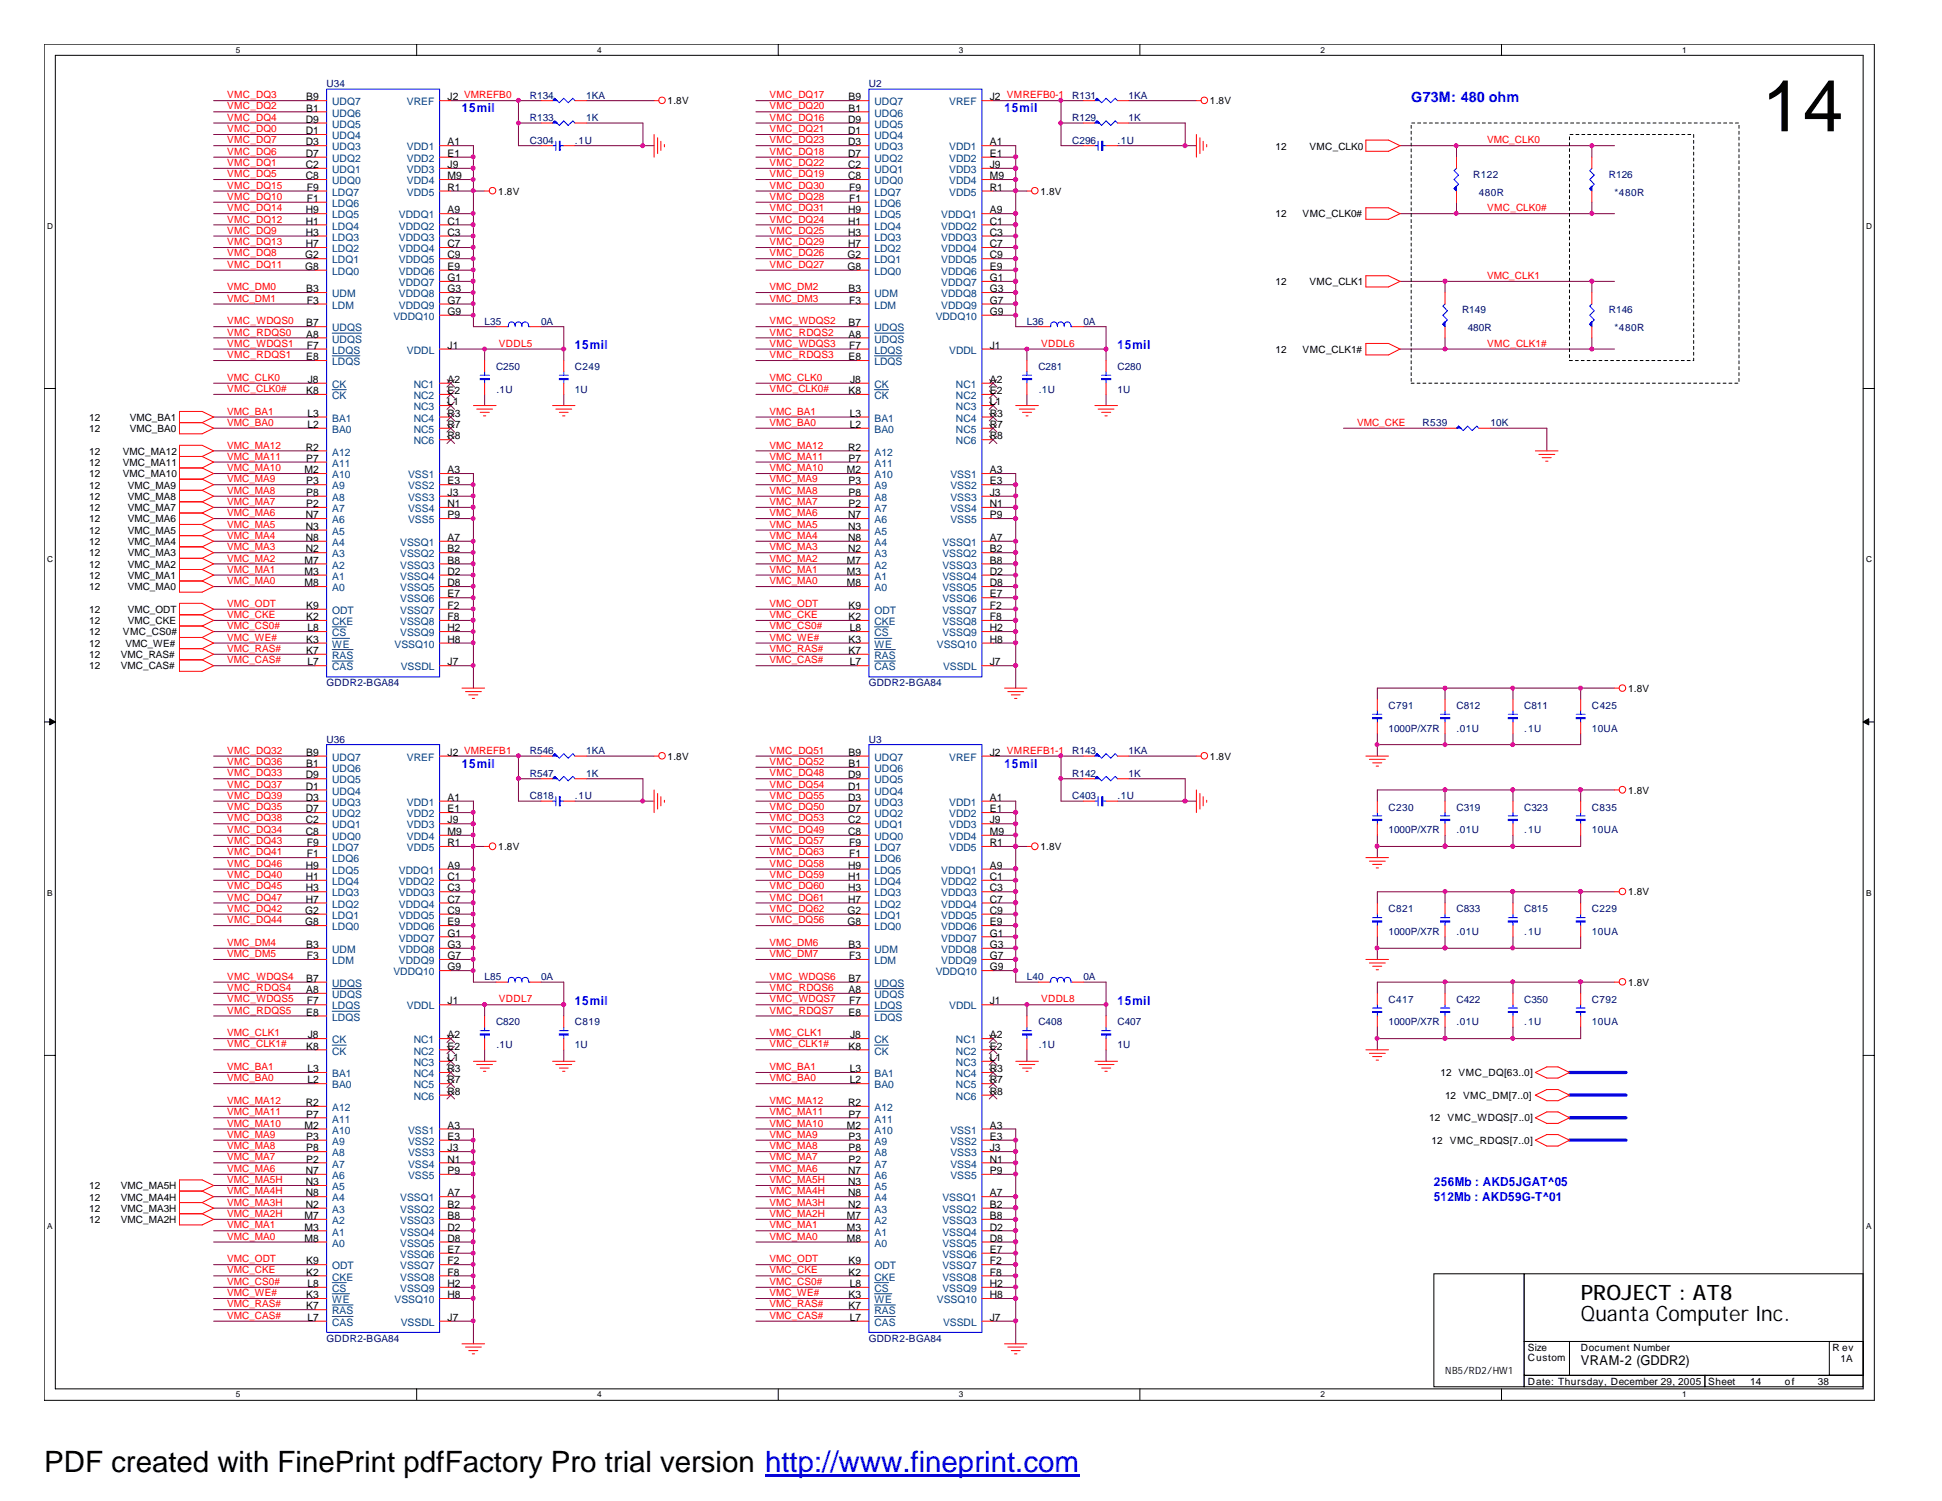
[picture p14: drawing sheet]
<svg xmlns="http://www.w3.org/2000/svg" width="279mm" height="216mm" viewBox="0 0 279 216" stroke-linecap="round" stroke-linejoin="round" font-family="sans-serif">
<defs><g id="words">
<text font-size="10.4" x="253.5" y="18.9">14</text>
<text font-size="4.2" x="6.3" y="211.7">PDF created with FinePrint pdfFactory Pro trial version http://www.fineprint.com</text>
<g font-size="3">
<text x="227.4" y="189.9">Quanta Computer Inc.</text>
<text x="227.4" y="187">PROJECT : AT8</text>
</g>
<text font-size="2.1" fill="#00f" x="203" y="14.7">G73M: 480 ohm</text>
<text font-size="1.9" x="227.4" y="196.3">VRAM-2 (GDDR2)</text>
<g font-size="1.8" fill="#00f">
<text x="66.5" y="16.1">15mil</text>
<text x="144.5" y="16.1">15mil</text>
<text x="82.7" y="50.2">15mil</text>
<text x="160.8" y="50.2">15mil</text>
<text x="66.5" y="110.4">15mil</text>
<text x="144.5" y="110.4">15mil</text>
<text x="82.7" y="144.5">15mil</text>
<text x="160.8" y="144.5">15mil</text>
<text x="206.3" y="170.6">256Mb : AKD5JGAT^05</text>
<text x="206.3" y="172.7">512Mb : AKD59G-T^01</text>
</g>
<g font-size="1.5">
<text x="44" y="17.7">D9</text>
<text x="44.1" y="16">B1</text>
<text x="44.1" y="14.4">B9</text>
<text x="64.4" y="14.4">J2 VMREFB0</text>
<text x="122" y="17.7">D9</text>
<text x="122.1" y="16">B1</text>
<text x="122.1" y="14.4">B9</text>
<text x="142.4" y="14.4">J2 VMREFB0-1</text>
<text x="44" y="19.3">D1</text>
<text x="44" y="20.9">D3</text>
<text x="44" y="22.6">D7</text>
<text x="64.4" y="20.9">A1</text>
<text x="64.4" y="22.6">E1</text>
<text x="122" y="19.3">D1</text>
<text x="122" y="20.9">D3</text>
<text x="122" y="22.6">D7</text>
<text x="142.4" y="20.9">A1</text>
<text x="142.4" y="22.6">E1</text>
<text x="44" y="24.2">C2</text>
<text x="44" y="25.8">C8</text>
<text x="44.2" y="29">F1</text>
<text x="44.2" y="27.4">F9</text>
<text x="64.4" y="24.2">J9</text>
<text x="64.4" y="25.8">M9</text>
<text x="64.4" y="27.4">R1</text>
<text x="122" y="24.2">C2</text>
<text x="122" y="25.8">C8</text>
<text x="122.2" y="29">F1</text>
<text x="122.2" y="27.4">F9</text>
<text x="142.4" y="24.2">J9</text>
<text x="142.4" y="25.8">M9</text>
<text x="142.4" y="27.4">R1</text>
<text x="44" y="32.3">H1</text>
<text x="44" y="33.9">H3</text>
<text x="44" y="35.6">H7</text>
<text x="44" y="30.7">H9</text>
<text x="64.4" y="30.7">A9</text>
<text x="64.4" y="32.3">C1</text>
<text x="64.4" y="33.9">C3</text>
<text x="64.4" y="35.6">C7</text>
<text x="122" y="32.3">H1</text>
<text x="122" y="33.9">H3</text>
<text x="122" y="35.6">H7</text>
<text x="122" y="30.7">H9</text>
<text x="142.4" y="30.7">A9</text>
<text x="142.4" y="32.3">C1</text>
<text x="142.4" y="33.9">C3</text>
<text x="142.4" y="35.6">C7</text>
<text x="43.9" y="37.2">G2</text>
<text x="43.9" y="38.8">G8</text>
<text x="64.4" y="37.2">C9</text>
<text x="64.4" y="38.8">E9</text>
<text x="64.4" y="40.4">G1</text>
<text x="121.9" y="37.2">G2</text>
<text x="121.9" y="38.8">G8</text>
<text x="142.4" y="37.2">C9</text>
<text x="142.4" y="38.8">E9</text>
<text x="142.4" y="40.4">G1</text>
<text x="44.1" y="42">B3</text>
<text x="44.1" y="46.9">B7</text>
<text x="44.2" y="43.7">F3</text>
<text x="64.4" y="42">G3</text>
<text x="64.4" y="43.7">G7</text>
<text x="64.4" y="45.3">G9</text>
<text x="122.1" y="42">B3</text>
<text x="122.1" y="46.9">B7</text>
<text x="122.2" y="43.7">F3</text>
<text x="142.4" y="42">G3</text>
<text x="142.4" y="43.7">G7</text>
<text x="142.4" y="45.3">G9</text>
<text x="44.1" y="48.6">A8</text>
<text x="44.1" y="51.8">E8</text>
<text x="44.2" y="50.2">F7</text>
<text x="64.4" y="50.2">J1</text>
<text x="122.1" y="48.6">A8</text>
<text x="122.1" y="51.8">E8</text>
<text x="122.2" y="50.2">F7</text>
<text x="142.4" y="50.2">J1</text>
<text x="44.1" y="56.7">K8</text>
<text x="44.2" y="59.9">L3</text>
<text x="44.3" y="55.1">J8</text>
<text x="64.4" y="55.1">A2</text>
<text x="64.4" y="56.7">E2</text>
<text x="64.4" y="58.3">L1</text>
<text x="64.4" y="59.9">R3</text>
<text x="122.1" y="56.7">K8</text>
<text x="122.3" y="59.9">L3</text>
<text x="122.3" y="55.1">J8</text>
<text x="142.4" y="55.1">A2</text>
<text x="142.4" y="56.7">E2</text>
<text x="142.4" y="58.3">L1</text>
<text x="142.4" y="59.9">R3</text>
<text x="44" y="64.8">R2</text>
<text x="44.2" y="61.6">L2</text>
<text x="64.4" y="61.6">R7</text>
<text x="64.4" y="63.2">R8</text>
<text x="122" y="64.8">R2</text>
<text x="122.3" y="61.6">L2</text>
<text x="142.4" y="61.6">R7</text>
<text x="142.4" y="63.2">R8</text>
<text x="43.8" y="68.1">M2</text>
<text x="44.1" y="69.7">P3</text>
<text x="44.1" y="66.4">P7</text>
<text x="44.1" y="71.3">P8</text>
<text x="64.4" y="68.1">A3</text>
<text x="64.4" y="69.7">E3</text>
<text x="64.4" y="71.3">J3</text>
<text x="121.8" y="68.1">M2</text>
<text x="122.1" y="69.7">P3</text>
<text x="122.1" y="66.4">P7</text>
<text x="122.1" y="71.3">P8</text>
<text x="142.4" y="68.1">A3</text>
<text x="142.4" y="69.7">E3</text>
<text x="142.4" y="71.3">J3</text>
<text x="44" y="76.2">N3</text>
<text x="44" y="74.5">N7</text>
<text x="44" y="77.8">N8</text>
<text x="44.1" y="72.9">P2</text>
<text x="64.4" y="77.8">A7</text>
<text x="64.4" y="72.9">N1</text>
<text x="64.4" y="74.5">P9</text>
<text x="122" y="76.2">N3</text>
<text x="122" y="74.5">N7</text>
<text x="122" y="77.8">N8</text>
<text x="122.1" y="72.9">P2</text>
<text x="142.4" y="77.8">A7</text>
<text x="142.4" y="72.9">N1</text>
<text x="142.4" y="74.5">P9</text>
<text x="43.8" y="82.7">M3</text>
<text x="43.8" y="81.1">M7</text>
<text x="44" y="79.5">N2</text>
<text x="64.4" y="79.5">B2</text>
<text x="64.4" y="81.1">B8</text>
<text x="64.4" y="82.7">D2</text>
<text x="121.8" y="82.7">M3</text>
<text x="121.8" y="81.1">M7</text>
<text x="122" y="79.5">N2</text>
<text x="142.4" y="79.5">B2</text>
<text x="142.4" y="81.1">B8</text>
<text x="142.4" y="82.7">D2</text>
<text x="43.8" y="84.3">M8</text>
<text x="44.1" y="89.2">K2</text>
<text x="44.1" y="87.6">K9</text>
<text x="64.4" y="84.3">D8</text>
<text x="64.4" y="85.9">E7</text>
<text x="64.4" y="87.6">F2</text>
<text x="64.4" y="89.2">F8</text>
<text x="121.8" y="84.3">M8</text>
<text x="122.1" y="89.2">K2</text>
<text x="122.1" y="87.6">K9</text>
<text x="142.4" y="84.3">D8</text>
<text x="142.4" y="85.9">E7</text>
<text x="142.4" y="87.6">F2</text>
<text x="142.4" y="89.2">F8</text>
<text x="44.1" y="92.5">K3</text>
<text x="44.1" y="94.1">K7</text>
<text x="44.2" y="95.7">L7</text>
<text x="44.2" y="90.8">L8</text>
<text x="64.4" y="90.8">H2</text>
<text x="64.4" y="92.5">H8</text>
<text x="64.4" y="95.7">J7</text>
<text x="122.1" y="92.5">K3</text>
<text x="122.1" y="94.1">K7</text>
<text x="122.3" y="95.7">L7</text>
<text x="122.3" y="90.8">L8</text>
<text x="142.4" y="90.8">H2</text>
<text x="142.4" y="92.5">H8</text>
<text x="142.4" y="95.7">J7</text>
<text x="44" y="113.6">D1</text>
<text x="44" y="112">D9</text>
<text x="44.1" y="110.3">B1</text>
<text x="44.1" y="108.7">B9</text>
<text x="64.4" y="108.7">J2 VMREFB1</text>
<text x="122" y="113.6">D1</text>
<text x="122" y="112">D9</text>
<text x="122.1" y="110.3">B1</text>
<text x="122.1" y="108.7">B9</text>
<text x="142.4" y="108.7">J2 VMREFB1-1</text>
<text x="44" y="118.4">C2</text>
<text x="44" y="115.2">D3</text>
<text x="44" y="116.8">D7</text>
<text x="64.4" y="115.2">A1</text>
<text x="64.4" y="116.8">E1</text>
<text x="64.4" y="118.4">J9</text>
<text x="122" y="118.4">C2</text>
<text x="122" y="115.2">D3</text>
<text x="122" y="116.8">D7</text>
<text x="142.4" y="115.2">A1</text>
<text x="142.4" y="116.8">E1</text>
<text x="142.4" y="118.4">J9</text>
<text x="44" y="120.1">C8</text>
<text x="44" y="125">H9</text>
<text x="44.2" y="123.3">F1</text>
<text x="44.2" y="121.7">F9</text>
<text x="64.4" y="125">A9</text>
<text x="64.4" y="120.1">M9</text>
<text x="64.4" y="121.7">R1</text>
<text x="122" y="120.1">C8</text>
<text x="122" y="125">H9</text>
<text x="122.2" y="123.3">F1</text>
<text x="122.2" y="121.7">F9</text>
<text x="142.4" y="125">A9</text>
<text x="142.4" y="120.1">M9</text>
<text x="142.4" y="121.7">R1</text>
<text x="43.9" y="131.4">G2</text>
<text x="44" y="126.6">H1</text>
<text x="44" y="128.2">H3</text>
<text x="44" y="129.8">H7</text>
<text x="64.4" y="126.6">C1</text>
<text x="64.4" y="128.2">C3</text>
<text x="64.4" y="129.8">C7</text>
<text x="64.4" y="131.4">C9</text>
<text x="121.9" y="131.4">G2</text>
<text x="122" y="126.6">H1</text>
<text x="122" y="128.2">H3</text>
<text x="122" y="129.8">H7</text>
<text x="142.4" y="126.6">C1</text>
<text x="142.4" y="128.2">C3</text>
<text x="142.4" y="129.8">C7</text>
<text x="142.4" y="131.4">C9</text>
<text x="43.9" y="133.1">G8</text>
<text x="44.1" y="136.4">B3</text>
<text x="44.2" y="138">F3</text>
<text x="64.4" y="133.1">E9</text>
<text x="64.4" y="134.7">G1</text>
<text x="64.4" y="136.4">G3</text>
<text x="64.4" y="138">G7</text>
<text x="121.9" y="133.1">G8</text>
<text x="122.1" y="136.4">B3</text>
<text x="122.2" y="138">F3</text>
<text x="142.4" y="133.1">E9</text>
<text x="142.4" y="134.7">G1</text>
<text x="142.4" y="136.4">G3</text>
<text x="142.4" y="138">G7</text>
<text x="44.1" y="142.8">A8</text>
<text x="44.1" y="141.2">B7</text>
<text x="64.4" y="139.6">G9</text>
<text x="122.1" y="142.8">A8</text>
<text x="122.1" y="141.2">B7</text>
<text x="142.4" y="139.6">G9</text>
<text x="44.1" y="146.1">E8</text>
<text x="44.2" y="144.5">F7</text>
<text x="44.3" y="149.4">J8</text>
<text x="64.4" y="149.4">A2</text>
<text x="64.4" y="144.5">J1</text>
<text x="122.1" y="146.1">E8</text>
<text x="122.2" y="144.5">F7</text>
<text x="122.3" y="149.4">J8</text>
<text x="142.4" y="149.4">A2</text>
<text x="142.4" y="144.5">J1</text>
<text x="44.1" y="151">K8</text>
<text x="44.2" y="155.8">L2</text>
<text x="44.2" y="154.2">L3</text>
<text x="64.4" y="151">E2</text>
<text x="64.4" y="152.6">L1</text>
<text x="64.4" y="154.2">R3</text>
<text x="64.4" y="155.8">R7</text>
<text x="122.1" y="151">K8</text>
<text x="122.3" y="155.8">L2</text>
<text x="122.3" y="154.2">L3</text>
<text x="142.4" y="151">E2</text>
<text x="142.4" y="152.6">L1</text>
<text x="142.4" y="154.2">R3</text>
<text x="142.4" y="155.8">R7</text>
<text x="44" y="159.1">R2</text>
<text x="44.1" y="160.7">P7</text>
<text x="64.4" y="157.5">R8</text>
<text x="122" y="159.1">R2</text>
<text x="122.1" y="160.7">P7</text>
<text x="142.4" y="157.5">R8</text>
<text x="43.8" y="162.3">M2</text>
<text x="44.1" y="167.2">P2</text>
<text x="44.1" y="164">P3</text>
<text x="44.1" y="165.6">P8</text>
<text x="64.4" y="162.3">A3</text>
<text x="64.4" y="164">E3</text>
<text x="64.4" y="165.6">J3</text>
<text x="64.4" y="167.2">N1</text>
<text x="121.8" y="162.3">M2</text>
<text x="122.1" y="167.2">P2</text>
<text x="122.1" y="164">P3</text>
<text x="122.1" y="165.6">P8</text>
<text x="142.4" y="162.3">A3</text>
<text x="142.4" y="164">E3</text>
<text x="142.4" y="165.6">J3</text>
<text x="142.4" y="167.2">N1</text>
<text x="44" y="173.7">N2</text>
<text x="44" y="170.5">N3</text>
<text x="44" y="168.9">N7</text>
<text x="44" y="172.1">N8</text>
<text x="64.4" y="172.1">A7</text>
<text x="64.4" y="173.7">B2</text>
<text x="64.4" y="168.9">P9</text>
<text x="122" y="173.7">N2</text>
<text x="122" y="170.5">N3</text>
<text x="122" y="168.9">N7</text>
<text x="122" y="172.1">N8</text>
<text x="142.4" y="172.1">A7</text>
<text x="142.4" y="173.7">B2</text>
<text x="142.4" y="168.9">P9</text>
<text x="43.8" y="177">M3</text>
<text x="43.8" y="175.3">M7</text>
<text x="43.8" y="178.6">M8</text>
<text x="64.4" y="175.3">B8</text>
<text x="64.4" y="177">D2</text>
<text x="64.4" y="178.6">D8</text>
<text x="121.8" y="177">M3</text>
<text x="121.8" y="175.3">M7</text>
<text x="121.8" y="178.6">M8</text>
<text x="142.4" y="175.3">B8</text>
<text x="142.4" y="177">D2</text>
<text x="142.4" y="178.6">D8</text>
<text x="44.1" y="183.5">K2</text>
<text x="44.1" y="181.9">K9</text>
<text x="44.2" y="185.1">L8</text>
<text x="64.4" y="180.2">E7</text>
<text x="64.4" y="181.9">F2</text>
<text x="64.4" y="183.5">F8</text>
<text x="64.4" y="185.1">H2</text>
<text x="122.1" y="183.5">K2</text>
<text x="122.1" y="181.9">K9</text>
<text x="122.3" y="185.1">L8</text>
<text x="142.4" y="180.2">E7</text>
<text x="142.4" y="181.9">F2</text>
<text x="142.4" y="183.5">F8</text>
<text x="142.4" y="185.1">H2</text>
<text x="44.1" y="186.7">K3</text>
<text x="44.1" y="188.3">K7</text>
<text x="44.2" y="190">L7</text>
<text x="64.4" y="186.7">H8</text>
<text x="64.4" y="190">J7</text>
<text x="122.1" y="186.7">K3</text>
<text x="122.1" y="188.3">K7</text>
<text x="122.3" y="190">L7</text>
<text x="142.4" y="186.7">H8</text>
<text x="142.4" y="190">J7</text>
</g>
<g font-size="1.5" fill="#004080">
<text x="47.8" y="16.8">UDQ6</text>
<text x="47.8" y="15.2">UDQ7</text>
<text x="58.5" y="15.2">VREF</text>
<text x="125.8" y="16.8">UDQ6</text>
<text x="125.8" y="15.2">UDQ7</text>
<text x="136.6" y="15.2">VREF</text>
<text x="47.8" y="20">UDQ4</text>
<text x="47.8" y="21.6">UDQ3</text>
<text x="47.8" y="23.3">UDQ2</text>
<text x="47.8" y="18.4">UDQ5</text>
<text x="58.5" y="21.6">VDD1</text>
<text x="58.5" y="23.3">VDD2</text>
<text x="125.8" y="20">UDQ4</text>
<text x="125.8" y="21.6">UDQ3</text>
<text x="125.8" y="23.3">UDQ2</text>
<text x="125.8" y="18.4">UDQ5</text>
<text x="136.6" y="21.6">VDD1</text>
<text x="136.6" y="23.3">VDD2</text>
<text x="47.8" y="24.9">UDQ1</text>
<text x="47.8" y="26.5">UDQ0</text>
<text x="47.8" y="29.8">LDQ6</text>
<text x="47.8" y="28.2">LDQ7</text>
<text x="58.5" y="24.9">VDD3</text>
<text x="58.5" y="26.5">VDD4</text>
<text x="58.5" y="28.2">VDD5</text>
<text x="125.8" y="24.9">UDQ1</text>
<text x="125.8" y="26.5">UDQ0</text>
<text x="125.8" y="29.8">LDQ6</text>
<text x="125.8" y="28.2">LDQ7</text>
<text x="136.6" y="24.9">VDD3</text>
<text x="136.6" y="26.5">VDD4</text>
<text x="136.6" y="28.2">VDD5</text>
<text x="47.8" y="33">LDQ4</text>
<text x="47.8" y="34.6">LDQ3</text>
<text x="47.8" y="31.4">LDQ5</text>
<text x="57.4" y="31.4">VDDQ1</text>
<text x="57.4" y="33">VDDQ2</text>
<text x="57.4" y="34.6">VDDQ3</text>
<text x="125.8" y="33">LDQ4</text>
<text x="125.8" y="34.6">LDQ3</text>
<text x="125.8" y="31.4">LDQ5</text>
<text x="135.4" y="31.4">VDDQ1</text>
<text x="135.4" y="33">VDDQ2</text>
<text x="135.4" y="34.6">VDDQ3</text>
<text x="47.8" y="37.9">LDQ1</text>
<text x="47.8" y="39.5">LDQ0</text>
<text x="47.8" y="36.3">LDQ2</text>
<text x="57.4" y="36.3">VDDQ4</text>
<text x="57.4" y="37.9">VDDQ5</text>
<text x="57.4" y="39.5">VDDQ6</text>
<text x="57.4" y="41.1">VDDQ7</text>
<text x="125.8" y="37.9">LDQ1</text>
<text x="125.8" y="39.5">LDQ0</text>
<text x="125.8" y="36.3">LDQ2</text>
<text x="135.4" y="36.3">VDDQ4</text>
<text x="135.4" y="37.9">VDDQ5</text>
<text x="135.4" y="39.5">VDDQ6</text>
<text x="135.4" y="41.1">VDDQ7</text>
<text x="47.8" y="42.8">UDM</text>
<text x="47.8" y="47.7">UDQS</text>
<text x="47.8" y="44.4">LDM</text>
<text x="56.6" y="46">VDDQ10</text>
<text x="57.4" y="42.8">VDDQ8</text>
<text x="57.4" y="44.4">VDDQ9</text>
<text x="125.8" y="42.8">UDM</text>
<text x="125.8" y="47.7">UDQS</text>
<text x="125.8" y="44.4">LDM</text>
<text x="134.6" y="46">VDDQ10</text>
<text x="135.4" y="42.8">VDDQ8</text>
<text x="135.4" y="44.4">VDDQ9</text>
<text x="47.8" y="49.3">UDQS</text>
<text x="47.8" y="52.5">LDQS</text>
<text x="47.8" y="50.9">LDQS</text>
<text x="58.5" y="50.9">VDDL</text>
<text x="125.8" y="49.3">UDQS</text>
<text x="125.8" y="52.5">LDQS</text>
<text x="125.8" y="50.9">LDQS</text>
<text x="136.6" y="50.9">VDDL</text>
<text x="47.8" y="55.8">CK</text>
<text x="47.8" y="57.4">CK</text>
<text x="59.5" y="55.8">NC1</text>
<text x="59.5" y="57.4">NC2</text>
<text x="59.5" y="59">NC3</text>
<text x="125.8" y="55.8">CK</text>
<text x="125.8" y="57.4">CK</text>
<text x="137.5" y="55.8">NC1</text>
<text x="137.5" y="57.4">NC2</text>
<text x="137.5" y="59">NC3</text>
<text x="47.8" y="62.3">BA0</text>
<text x="47.8" y="60.7">BA1</text>
<text x="47.8" y="65.5">A12</text>
<text x="59.5" y="60.7">NC4</text>
<text x="59.5" y="62.3">NC5</text>
<text x="59.5" y="63.9">NC6</text>
<text x="125.8" y="62.3">BA0</text>
<text x="125.8" y="60.7">BA1</text>
<text x="125.8" y="65.5">A12</text>
<text x="137.5" y="60.7">NC4</text>
<text x="137.5" y="62.3">NC5</text>
<text x="137.5" y="63.9">NC6</text>
<text x="47.8" y="68.8">A10</text>
<text x="47.8" y="70.4">A9</text>
<text x="47.8" y="67.1">A11</text>
<text x="58.7" y="68.8">VSS1</text>
<text x="58.7" y="70.4">VSS2</text>
<text x="125.8" y="68.8">A10</text>
<text x="125.8" y="70.4">A9</text>
<text x="125.8" y="67.1">A11</text>
<text x="136.7" y="68.8">VSS1</text>
<text x="136.7" y="70.4">VSS2</text>
<text x="47.8" y="76.9">A5</text>
<text x="47.8" y="75.3">A6</text>
<text x="47.8" y="73.7">A7</text>
<text x="47.8" y="72.1">A8</text>
<text x="58.7" y="72.1">VSS3</text>
<text x="58.7" y="73.7">VSS4</text>
<text x="58.7" y="75.3">VSS5</text>
<text x="125.8" y="76.9">A5</text>
<text x="125.8" y="75.3">A6</text>
<text x="125.8" y="73.7">A7</text>
<text x="125.8" y="72.1">A8</text>
<text x="136.7" y="72.1">VSS3</text>
<text x="136.7" y="73.7">VSS4</text>
<text x="136.7" y="75.3">VSS5</text>
<text x="47.8" y="83.4">A1</text>
<text x="47.8" y="81.8">A2</text>
<text x="47.8" y="80.2">A3</text>
<text x="47.8" y="78.5">A4</text>
<text x="57.6" y="78.5">VSSQ1</text>
<text x="57.6" y="80.2">VSSQ2</text>
<text x="57.6" y="81.8">VSSQ3</text>
<text x="57.6" y="83.4">VSSQ4</text>
<text x="125.8" y="83.4">A1</text>
<text x="125.8" y="81.8">A2</text>
<text x="125.8" y="80.2">A3</text>
<text x="125.8" y="78.5">A4</text>
<text x="135.6" y="78.5">VSSQ1</text>
<text x="135.6" y="80.2">VSSQ2</text>
<text x="135.6" y="81.8">VSSQ3</text>
<text x="135.6" y="83.4">VSSQ4</text>
<text x="47.8" y="89.9">CKE</text>
<text x="47.8" y="88.3">ODT</text>
<text x="47.8" y="85">A0</text>
<text x="57.6" y="85">VSSQ5</text>
<text x="57.6" y="86.7">VSSQ6</text>
<text x="57.6" y="88.3">VSSQ7</text>
<text x="57.6" y="89.9">VSSQ8</text>
<text x="125.8" y="89.9">CKE</text>
<text x="125.8" y="88.3">ODT</text>
<text x="125.8" y="85">A0</text>
<text x="135.6" y="85">VSSQ5</text>
<text x="135.6" y="86.7">VSSQ6</text>
<text x="135.6" y="88.3">VSSQ7</text>
<text x="135.6" y="89.9">VSSQ8</text>
<text x="47.8" y="93.2">WE</text>
<text x="47.8" y="94.8">RAS</text>
<text x="47.8" y="91.5">CS</text>
<text x="56.8" y="93.2">VSSQ10</text>
<text x="57.6" y="91.5">VSSQ9</text>
<text x="125.8" y="93.2">WE</text>
<text x="125.8" y="94.8">RAS</text>
<text x="125.8" y="91.5">CS</text>
<text x="134.8" y="93.2">VSSQ10</text>
<text x="135.6" y="91.5">VSSQ9</text>
<text x="47.8" y="96.4">CAS</text>
<text x="57.7" y="96.4">VSSDL</text>
<text x="125.8" y="96.4">CAS</text>
<text x="135.7" y="96.4">VSSDL</text>
<text x="47.8" y="111">UDQ6</text>
<text x="47.8" y="109.4">UDQ7</text>
<text x="47.8" y="112.7">UDQ5</text>
<text x="58.5" y="109.4">VREF</text>
<text x="125.8" y="111">UDQ6</text>
<text x="125.8" y="109.4">UDQ7</text>
<text x="125.8" y="112.7">UDQ5</text>
<text x="136.6" y="109.4">VREF</text>
<text x="47.8" y="119.2">UDQ1</text>
<text x="47.8" y="114.3">UDQ4</text>
<text x="47.8" y="115.9">UDQ3</text>
<text x="47.8" y="117.6">UDQ2</text>
<text x="58.5" y="115.9">VDD1</text>
<text x="58.5" y="117.6">VDD2</text>
<text x="58.5" y="119.2">VDD3</text>
<text x="125.8" y="119.2">UDQ1</text>
<text x="125.8" y="114.3">UDQ4</text>
<text x="125.8" y="115.9">UDQ3</text>
<text x="125.8" y="117.6">UDQ2</text>
<text x="136.6" y="115.9">VDD1</text>
<text x="136.6" y="117.6">VDD2</text>
<text x="136.6" y="119.2">VDD3</text>
<text x="47.8" y="120.8">UDQ0</text>
<text x="47.8" y="124">LDQ6</text>
<text x="47.8" y="122.4">LDQ7</text>
<text x="47.8" y="125.7">LDQ5</text>
<text x="57.4" y="125.7">VDDQ1</text>
<text x="58.5" y="120.8">VDD4</text>
<text x="58.5" y="122.4">VDD5</text>
<text x="125.8" y="120.8">UDQ0</text>
<text x="125.8" y="124">LDQ6</text>
<text x="125.8" y="122.4">LDQ7</text>
<text x="125.8" y="125.7">LDQ5</text>
<text x="135.4" y="125.7">VDDQ1</text>
<text x="136.6" y="120.8">VDD4</text>
<text x="136.6" y="122.4">VDD5</text>
<text x="47.8" y="127.3">LDQ4</text>
<text x="47.8" y="128.9">LDQ3</text>
<text x="47.8" y="130.6">LDQ2</text>
<text x="57.4" y="127.3">VDDQ2</text>
<text x="57.4" y="128.9">VDDQ3</text>
<text x="57.4" y="130.6">VDDQ4</text>
<text x="125.8" y="127.3">LDQ4</text>
<text x="125.8" y="128.9">LDQ3</text>
<text x="125.8" y="130.6">LDQ2</text>
<text x="135.4" y="127.3">VDDQ2</text>
<text x="135.4" y="128.9">VDDQ3</text>
<text x="135.4" y="130.6">VDDQ4</text>
<text x="47.8" y="137.1">UDM</text>
<text x="47.8" y="132.2">LDQ1</text>
<text x="47.8" y="133.8">LDQ0</text>
<text x="57.4" y="132.2">VDDQ5</text>
<text x="57.4" y="133.8">VDDQ6</text>
<text x="57.4" y="135.4">VDDQ7</text>
<text x="57.4" y="137.1">VDDQ8</text>
<text x="125.8" y="137.1">UDM</text>
<text x="125.8" y="132.2">LDQ1</text>
<text x="125.8" y="133.8">LDQ0</text>
<text x="135.4" y="132.2">VDDQ5</text>
<text x="135.4" y="133.8">VDDQ6</text>
<text x="135.4" y="135.4">VDDQ7</text>
<text x="135.4" y="137.1">VDDQ8</text>
<text x="47.8" y="143.6">UDQS</text>
<text x="47.8" y="141.9">UDQS</text>
<text x="47.8" y="138.7">LDM</text>
<text x="56.6" y="140.3">VDDQ10</text>
<text x="57.4" y="138.7">VDDQ9</text>
<text x="125.8" y="143.6">UDQS</text>
<text x="125.8" y="141.9">UDQS</text>
<text x="125.8" y="138.7">LDM</text>
<text x="134.6" y="140.3">VDDQ10</text>
<text x="135.4" y="138.7">VDDQ9</text>
<text x="47.8" y="146.8">LDQS</text>
<text x="47.8" y="145.2">LDQS</text>
<text x="58.5" y="145.2">VDDL</text>
<text x="125.8" y="146.8">LDQS</text>
<text x="125.8" y="145.2">LDQS</text>
<text x="136.6" y="145.2">VDDL</text>
<text x="47.8" y="150.1">CK</text>
<text x="47.8" y="151.7">CK</text>
<text x="47.8" y="154.9">BA1</text>
<text x="59.5" y="150.1">NC1</text>
<text x="59.5" y="151.7">NC2</text>
<text x="59.5" y="153.3">NC3</text>
<text x="59.5" y="154.9">NC4</text>
<text x="125.8" y="150.1">CK</text>
<text x="125.8" y="151.7">CK</text>
<text x="125.8" y="154.9">BA1</text>
<text x="137.5" y="150.1">NC1</text>
<text x="137.5" y="151.7">NC2</text>
<text x="137.5" y="153.3">NC3</text>
<text x="137.5" y="154.9">NC4</text>
<text x="47.8" y="156.5">BA0</text>
<text x="47.8" y="161.5">A11</text>
<text x="47.8" y="159.8">A12</text>
<text x="59.5" y="156.5">NC5</text>
<text x="59.5" y="158.2">NC6</text>
<text x="125.8" y="156.5">BA0</text>
<text x="125.8" y="161.5">A11</text>
<text x="125.8" y="159.8">A12</text>
<text x="137.5" y="156.5">NC5</text>
<text x="137.5" y="158.2">NC6</text>
<text x="47.8" y="163.1">A10</text>
<text x="47.8" y="167.9">A7</text>
<text x="47.8" y="164.7">A9</text>
<text x="47.8" y="166.3">A8</text>
<text x="58.7" y="163.1">VSS1</text>
<text x="58.7" y="164.7">VSS2</text>
<text x="58.7" y="166.3">VSS3</text>
<text x="58.7" y="167.9">VSS4</text>
<text x="125.8" y="163.1">A10</text>
<text x="125.8" y="167.9">A7</text>
<text x="125.8" y="164.7">A9</text>
<text x="125.8" y="166.3">A8</text>
<text x="136.7" y="163.1">VSS1</text>
<text x="136.7" y="164.7">VSS2</text>
<text x="136.7" y="166.3">VSS3</text>
<text x="136.7" y="167.9">VSS4</text>
<text x="47.8" y="171.2">A5</text>
<text x="47.8" y="169.6">A6</text>
<text x="47.8" y="172.8">A4</text>
<text x="57.6" y="172.8">VSSQ1</text>
<text x="58.7" y="169.6">VSS5</text>
<text x="125.8" y="171.2">A5</text>
<text x="125.8" y="169.6">A6</text>
<text x="125.8" y="172.8">A4</text>
<text x="135.6" y="172.8">VSSQ1</text>
<text x="136.7" y="169.6">VSS5</text>
<text x="47.8" y="177.7">A1</text>
<text x="47.8" y="176.1">A2</text>
<text x="47.8" y="179.3">A0</text>
<text x="47.8" y="174.5">A3</text>
<text x="57.6" y="174.5">VSSQ2</text>
<text x="57.6" y="176.1">VSSQ3</text>
<text x="57.6" y="177.7">VSSQ4</text>
<text x="57.6" y="179.3">VSSQ5</text>
<text x="125.8" y="177.7">A1</text>
<text x="125.8" y="176.1">A2</text>
<text x="125.8" y="179.3">A0</text>
<text x="125.8" y="174.5">A3</text>
<text x="135.6" y="174.5">VSSQ2</text>
<text x="135.6" y="176.1">VSSQ3</text>
<text x="135.6" y="177.7">VSSQ4</text>
<text x="135.6" y="179.3">VSSQ5</text>
<text x="47.8" y="184.2">CKE</text>
<text x="47.8" y="182.6">ODT</text>
<text x="47.8" y="185.8">CS</text>
<text x="57.6" y="180.9">VSSQ6</text>
<text x="57.6" y="182.6">VSSQ7</text>
<text x="57.6" y="184.2">VSSQ8</text>
<text x="57.6" y="185.8">VSSQ9</text>
<text x="125.8" y="184.2">CKE</text>
<text x="125.8" y="182.6">ODT</text>
<text x="125.8" y="185.8">CS</text>
<text x="135.6" y="180.9">VSSQ6</text>
<text x="135.6" y="182.6">VSSQ7</text>
<text x="135.6" y="184.2">VSSQ8</text>
<text x="135.6" y="185.8">VSSQ9</text>
<text x="47.8" y="187.5">WE</text>
<text x="47.8" y="189.1">RAS</text>
<text x="47.8" y="190.7">CAS</text>
<text x="56.8" y="187.5">VSSQ10</text>
<text x="57.7" y="190.7">VSSDL</text>
<text x="125.8" y="187.5">WE</text>
<text x="125.8" y="189.1">RAS</text>
<text x="125.8" y="190.7">CAS</text>
<text x="134.8" y="187.5">VSSQ10</text>
<text x="135.7" y="190.7">VSSDL</text>
</g>
<g font-size="1.4" fill="#f00">
<text x="32.7" y="15.7">VMC_DQ2</text>
<text x="32.7" y="17.4">VMC_DQ4</text>
<text x="32.7" y="14.1">VMC_DQ3</text>
<text x="110.7" y="17.4">VMC_DQ16</text>
<text x="110.7" y="14.1">VMC_DQ17</text>
<text x="110.7" y="15.7">VMC_DQ20</text>
<text x="32.7" y="20.6">VMC_DQ7</text>
<text x="32.7" y="19">VMC_DQ0</text>
<text x="32.7" y="23.9">VMC_DQ1</text>
<text x="32.7" y="22.3">VMC_DQ6</text>
<text x="110.7" y="19">VMC_DQ21</text>
<text x="110.7" y="22.3">VMC_DQ18</text>
<text x="110.7" y="23.9">VMC_DQ22</text>
<text x="110.7" y="20.6">VMC_DQ23</text>
<text x="214" y="20.6">VMC_CLK0</text>
<text x="32.7" y="25.5">VMC_DQ5</text>
<text x="32.7" y="27.1">VMC_DQ15</text>
<text x="32.7" y="28.7">VMC_DQ10</text>
<text x="110.7" y="28.7">VMC_DQ28</text>
<text x="110.7" y="27.1">VMC_DQ30</text>
<text x="110.7" y="25.5">VMC_DQ19</text>
<text x="32.7" y="35.3">VMC_DQ13</text>
<text x="32.7" y="33.6">VMC_DQ9</text>
<text x="32.7" y="30.4">VMC_DQ14</text>
<text x="32.7" y="32">VMC_DQ12</text>
<text x="110.7" y="33.6">VMC_DQ25</text>
<text x="110.7" y="32">VMC_DQ24</text>
<text x="110.7" y="35.3">VMC_DQ29</text>
<text x="110.7" y="30.4">VMC_DQ31</text>
<text x="214" y="30.4">VMC_CLK0#</text>
<text x="32.7" y="41.7">VMC_DM0</text>
<text x="32.7" y="38.5">VMC_DQ11</text>
<text x="32.7" y="36.9">VMC_DQ8</text>
<text x="110.7" y="41.7">VMC_DM2</text>
<text x="110.7" y="36.9">VMC_DQ26</text>
<text x="110.7" y="38.5">VMC_DQ27</text>
<text x="214" y="40.1">VMC_CLK1</text>
<text x="32.7" y="43.4">VMC_DM1</text>
<text x="32.7" y="46.7">VMC_WDQS0</text>
<text x="110.7" y="46.7">VMC_WDQS2</text>
<text x="110.7" y="43.4">VMC_DM3</text>
<text x="32.7" y="48.3">VMC_RDQS0</text>
<text x="32.7" y="49.9">VMC_WDQS1</text>
<text x="32.7" y="51.5">VMC_RDQS1</text>
<text x="71.8" y="49.9">VDDL5</text>
<text x="110.7" y="51.5">VMC_RDQS3</text>
<text x="110.7" y="48.3">VMC_RDQS2</text>
<text x="110.7" y="49.9">VMC_WDQS3</text>
<text x="149.8" y="49.9">VDDL6</text>
<text x="214" y="49.9">VMC_CLK1#</text>
<text x="32.7" y="56.4">VMC_CLK0#</text>
<text x="32.7" y="54.8">VMC_CLK0</text>
<text x="32.7" y="59.6">VMC_BA1</text>
<text x="110.7" y="56.4">VMC_CLK0#</text>
<text x="110.7" y="54.8">VMC_CLK0</text>
<text x="110.7" y="59.6">VMC_BA1</text>
<text x="32.7" y="64.5">VMC_MA12</text>
<text x="32.7" y="61.3">VMC_BA0</text>
<text x="110.7" y="61.3">VMC_BA0</text>
<text x="110.7" y="64.5">VMC_MA12</text>
<text x="195.2" y="61.3">VMC_CKE</text>
<text x="32.7" y="71">VMC_MA8</text>
<text x="32.7" y="69.4">VMC_MA9</text>
<text x="32.7" y="67.8">VMC_MA10</text>
<text x="32.7" y="66.1">VMC_MA11</text>
<text x="110.7" y="66.1">VMC_MA11</text>
<text x="110.7" y="71">VMC_MA8</text>
<text x="110.7" y="69.4">VMC_MA9</text>
<text x="110.7" y="67.8">VMC_MA10</text>
<text x="32.7" y="75.9">VMC_MA5</text>
<text x="32.7" y="77.5">VMC_MA4</text>
<text x="32.7" y="72.6">VMC_MA7</text>
<text x="32.7" y="74.3">VMC_MA6</text>
<text x="110.7" y="77.5">VMC_MA4</text>
<text x="110.7" y="75.9">VMC_MA5</text>
<text x="110.7" y="72.6">VMC_MA7</text>
<text x="110.7" y="74.3">VMC_MA6</text>
<text x="32.7" y="79.2">VMC_MA3</text>
<text x="32.7" y="80.8">VMC_MA2</text>
<text x="32.7" y="82.4">VMC_MA1</text>
<text x="110.7" y="80.8">VMC_MA2</text>
<text x="110.7" y="82.4">VMC_MA1</text>
<text x="110.7" y="79.2">VMC_MA3</text>
<text x="32.7" y="84">VMC_MA0</text>
<text x="32.7" y="88.9">VMC_CKE</text>
<text x="32.7" y="87.3">VMC_ODT</text>
<text x="110.7" y="88.9">VMC_CKE</text>
<text x="110.7" y="87.3">VMC_ODT</text>
<text x="110.7" y="84">VMC_MA0</text>
<text x="32.7" y="93.8">VMC_RAS#</text>
<text x="32.7" y="90.5">VMC_CS0#</text>
<text x="32.7" y="95.4">VMC_CAS#</text>
<text x="32.7" y="92.2">VMC_WE#</text>
<text x="110.7" y="95.4">VMC_CAS#</text>
<text x="110.7" y="92.2">VMC_WE#</text>
<text x="110.7" y="90.5">VMC_CS0#</text>
<text x="110.7" y="93.8">VMC_RAS#</text>
<text x="32.7" y="113.3">VMC_DQ37</text>
<text x="32.7" y="110">VMC_DQ36</text>
<text x="32.7" y="111.7">VMC_DQ33</text>
<text x="32.7" y="108.4">VMC_DQ32</text>
<text x="110.7" y="108.4">VMC_DQ51</text>
<text x="110.7" y="111.7">VMC_DQ48</text>
<text x="110.7" y="110">VMC_DQ52</text>
<text x="110.7" y="113.3">VMC_DQ54</text>
<text x="32.7" y="116.5">VMC_DQ35</text>
<text x="32.7" y="118.2">VMC_DQ38</text>
<text x="32.7" y="119.8">VMC_DQ34</text>
<text x="32.7" y="114.9">VMC_DQ39</text>
<text x="110.7" y="118.2">VMC_DQ53</text>
<text x="110.7" y="119.8">VMC_DQ49</text>
<text x="110.7" y="114.9">VMC_DQ55</text>
<text x="110.7" y="116.5">VMC_DQ50</text>
<text x="32.7" y="124.7">VMC_DQ46</text>
<text x="32.7" y="121.4">VMC_DQ43</text>
<text x="32.7" y="123">VMC_DQ41</text>
<text x="110.7" y="121.4">VMC_DQ57</text>
<text x="110.7" y="124.7">VMC_DQ58</text>
<text x="110.7" y="123">VMC_DQ63</text>
<text x="32.7" y="131.1">VMC_DQ42</text>
<text x="32.7" y="126.3">VMC_DQ40</text>
<text x="32.7" y="127.9">VMC_DQ45</text>
<text x="32.7" y="129.5">VMC_DQ47</text>
<text x="110.7" y="131.1">VMC_DQ62</text>
<text x="110.7" y="127.9">VMC_DQ60</text>
<text x="110.7" y="129.5">VMC_DQ61</text>
<text x="110.7" y="126.3">VMC_DQ59</text>
<text x="32.7" y="137.7">VMC_DM5</text>
<text x="32.7" y="136.1">VMC_DM4</text>
<text x="32.7" y="132.8">VMC_DQ44</text>
<text x="110.7" y="132.8">VMC_DQ56</text>
<text x="110.7" y="136.1">VMC_DM6</text>
<text x="110.7" y="137.7">VMC_DM7</text>
<text x="32.7" y="142.5">VMC_RDQS4</text>
<text x="32.7" y="140.9">VMC_WDQS4</text>
<text x="110.7" y="140.9">VMC_WDQS6</text>
<text x="110.7" y="142.5">VMC_RDQS6</text>
<text x="32.7" y="149.1">VMC_CLK1</text>
<text x="32.7" y="145.8">VMC_RDQS5</text>
<text x="32.7" y="144.2">VMC_WDQS5</text>
<text x="71.8" y="144.2">VDDL7</text>
<text x="110.7" y="145.8">VMC_RDQS7</text>
<text x="110.7" y="149.1">VMC_CLK1</text>
<text x="110.7" y="144.2">VMC_WDQS7</text>
<text x="149.8" y="144.2">VDDL8</text>
<text x="32.7" y="150.7">VMC_CLK1#</text>
<text x="32.7" y="155.5">VMC_BA0</text>
<text x="32.7" y="153.9">VMC_BA1</text>
<text x="110.7" y="150.7">VMC_CLK1#</text>
<text x="110.7" y="155.5">VMC_BA0</text>
<text x="110.7" y="153.9">VMC_BA1</text>
<text x="32.7" y="160.4">VMC_MA11</text>
<text x="32.7" y="158.8">VMC_MA12</text>
<text x="110.7" y="158.8">VMC_MA12</text>
<text x="110.7" y="160.4">VMC_MA11</text>
<text x="32.7" y="165.3">VMC_MA8</text>
<text x="32.7" y="163.7">VMC_MA9</text>
<text x="32.7" y="166.9">VMC_MA7</text>
<text x="32.7" y="162.1">VMC_MA10</text>
<text x="110.7" y="163.7">VMC_MA9</text>
<text x="110.7" y="165.3">VMC_MA8</text>
<text x="110.7" y="166.9">VMC_MA7</text>
<text x="110.7" y="162.1">VMC_MA10</text>
<text x="32.7" y="171.8">VMC_MA4H</text>
<text x="32.7" y="170.2">VMC_MA5H</text>
<text x="32.7" y="173.4">VMC_MA3H</text>
<text x="32.7" y="168.6">VMC_MA6</text>
<text x="110.7" y="173.4">VMC_MA3H</text>
<text x="110.7" y="170.2">VMC_MA5H</text>
<text x="110.7" y="171.8">VMC_MA4H</text>
<text x="110.7" y="168.6">VMC_MA6</text>
<text x="32.7" y="175">VMC_MA2H</text>
<text x="32.7" y="178.3">VMC_MA0</text>
<text x="32.7" y="176.7">VMC_MA1</text>
<text x="110.7" y="178.3">VMC_MA0</text>
<text x="110.7" y="176.7">VMC_MA1</text>
<text x="110.7" y="175">VMC_MA2H</text>
<text x="32.7" y="183.2">VMC_CKE</text>
<text x="32.7" y="184.8">VMC_CS0#</text>
<text x="32.7" y="181.6">VMC_ODT</text>
<text x="110.7" y="183.2">VMC_CKE</text>
<text x="110.7" y="184.8">VMC_CS0#</text>
<text x="110.7" y="181.6">VMC_ODT</text>
<text x="32.7" y="189.7">VMC_CAS#</text>
<text x="32.7" y="186.4">VMC_WE#</text>
<text x="32.7" y="188">VMC_RAS#</text>
<text x="110.7" y="186.4">VMC_WE#</text>
<text x="110.7" y="189.7">VMC_CAS#</text>
<text x="110.7" y="188">VMC_RAS#</text>
</g>
<g font-size="1.4" fill="#000080">
<text x="47" y="12.6">U34</text>
<text x="76.2" y="17.4">R133</text>
<text x="76.2" y="14.2">R134</text>
<text x="84.3" y="17.4">1K</text>
<text x="84.3" y="14.2">1KA</text>
<text x="125" y="12.6">U2</text>
<text x="154.3" y="17.4">R129</text>
<text x="154.3" y="14.2">R131</text>
<text x="162.4" y="17.4">1K</text>
<text x="162.4" y="14.2">1KA</text>
<text x="76.2" y="20.7">C304</text>
<text x="82.7" y="20.7">.1U</text>
<text x="154.3" y="20.7">C296</text>
<text x="160.8" y="20.7">.1U</text>
<text x="212" y="25.6">R122</text>
<text x="212.8" y="28.2">480R</text>
<text x="231.5" y="25.6">R126</text>
<text x="232.3" y="28.2">*480R</text>
<text x="69.7" y="46.7">L35</text>
<text x="77.8" y="46.7">0A</text>
<text x="147.7" y="46.7">L36</text>
<text x="155.9" y="46.7">0A</text>
<text x="210.4" y="45.1">R149</text>
<text x="211.2" y="47.7">480R</text>
<text x="231.5" y="45.1">R146</text>
<text x="232.3" y="47.7">*480R</text>
<text x="71.4" y="53.2">C250</text>
<text x="82.7" y="53.2">C249</text>
<text x="149.4" y="53.2">C281</text>
<text x="160.8" y="53.2">C280</text>
<text x="71.4" y="56.5">.1U</text>
<text x="82.7" y="56.5">1U</text>
<text x="149.4" y="56.5">.1U</text>
<text x="160.8" y="56.5">1U</text>
<text x="204.6" y="61.3">R539</text>
<text x="214.4" y="61.3">10K</text>
<text x="47" y="98.7">GDDR2-BGA84</text>
<text x="125" y="98.7">GDDR2-BGA84</text>
<text x="199.8" y="102">C791</text>
<text x="209.5" y="102">C812</text>
<text x="219.3" y="102">C811</text>
<text x="229" y="102">C425</text>
<text x="47" y="106.8">U36</text>
<text x="125" y="106.8">U3</text>
<text x="199.8" y="105.2">1000P/X7R</text>
<text x="209.5" y="105.2">.01U</text>
<text x="219.3" y="105.2">.1U</text>
<text x="229" y="105.2">10UA</text>
<text x="76.2" y="111.7">R547</text>
<text x="76.2" y="108.5">R546</text>
<text x="84.3" y="111.7">1K</text>
<text x="84.3" y="108.5">1KA</text>
<text x="154.3" y="111.7">R142</text>
<text x="154.3" y="108.5">R143</text>
<text x="162.4" y="111.7">1K</text>
<text x="162.4" y="108.5">1KA</text>
<text x="76.2" y="115">C818</text>
<text x="82.7" y="115">.1U</text>
<text x="154.3" y="115">C403</text>
<text x="160.8" y="115">.1U</text>
<text x="199.8" y="116.6">C230</text>
<text x="199.8" y="119.8">1000P/X7R</text>
<text x="209.5" y="116.6">C319</text>
<text x="209.5" y="119.8">.01U</text>
<text x="219.3" y="116.6">C323</text>
<text x="219.3" y="119.8">.1U</text>
<text x="229" y="116.6">C835</text>
<text x="229" y="119.8">10UA</text>
<text x="199.8" y="131.2">C821</text>
<text x="209.5" y="131.2">C833</text>
<text x="219.3" y="131.2">C815</text>
<text x="229" y="131.2">C229</text>
<text x="199.8" y="134.5">1000P/X7R</text>
<text x="209.5" y="134.5">.01U</text>
<text x="219.3" y="134.5">.1U</text>
<text x="229" y="134.5">10UA</text>
<text x="69.7" y="141">L85</text>
<text x="77.8" y="141">0A</text>
<text x="147.7" y="141">L40</text>
<text x="155.9" y="141">0A</text>
<text x="71.4" y="147.5">C820</text>
<text x="82.7" y="147.5">C819</text>
<text x="149.4" y="147.5">C408</text>
<text x="160.8" y="147.5">C407</text>
<text x="199.8" y="144.2">C417</text>
<text x="199.8" y="147.5">1000P/X7R</text>
<text x="209.5" y="144.2">C422</text>
<text x="209.5" y="147.5">.01U</text>
<text x="219.3" y="144.2">C350</text>
<text x="219.3" y="147.5">.1U</text>
<text x="229" y="144.2">C792</text>
<text x="229" y="147.5">10UA</text>
<text x="71.4" y="150.7">.1U</text>
<text x="82.7" y="150.7">1U</text>
<text x="149.4" y="150.7">.1U</text>
<text x="160.8" y="150.7">1U</text>
<text x="47" y="193">GDDR2-BGA84</text>
<text x="125" y="193">GDDR2-BGA84</text>
</g>
<g font-size="1.4">
<text x="96.1" y="15">1.8V</text>
<text x="174.1" y="15">1.8V</text>
<text x="183.5" y="21.5">12</text>
<text x="188.4" y="21.5">VMC_CLK0</text>
<text x="71.7" y="28">1.8V</text>
<text x="149.7" y="28">1.8V</text>
<text x="183.5" y="31.2">12</text>
<text x="187.4" y="31.2">VMC_CLK0#</text>
<text x="183.5" y="41">12</text>
<text x="188.4" y="41">VMC_CLK1</text>
<text x="183.5" y="50.8">12</text>
<text x="187.4" y="50.8">VMC_CLK1#</text>
<text x="12.8" y="60.5">12</text>
<text x="12.8" y="62.1">12</text>
<text x="12.8" y="65.4">12</text>
<text x="17.7" y="65.4">VMC_MA12</text>
<text x="18.7" y="60.5">VMC_BA1</text>
<text x="18.7" y="62.1">VMC_BA0</text>
<text x="12.8" y="67">12</text>
<text x="12.8" y="68.7">12</text>
<text x="12.8" y="70.3">12</text>
<text x="12.8" y="71.9">12</text>
<text x="17.7" y="67">VMC_MA11</text>
<text x="17.7" y="68.7">VMC_MA10</text>
<text x="18.4" y="70.3">VMC_MA9</text>
<text x="18.4" y="71.9">VMC_MA8</text>
<text x="12.8" y="73.5">12</text>
<text x="12.8" y="75.1">12</text>
<text x="12.8" y="76.8">12</text>
<text x="18.4" y="73.5">VMC_MA7</text>
<text x="18.4" y="75.1">VMC_MA6</text>
<text x="18.4" y="76.8">VMC_MA5</text>
<text x="12.8" y="78.4">12</text>
<text x="12.8" y="80">12</text>
<text x="12.8" y="83.3">12</text>
<text x="12.8" y="81.7">12</text>
<text x="18.4" y="78.4">VMC_MA4</text>
<text x="18.4" y="80">VMC_MA3</text>
<text x="18.4" y="83.3">VMC_MA1</text>
<text x="18.4" y="81.7">VMC_MA2</text>
<text x="12.8" y="88.1">12</text>
<text x="12.8" y="89.8">12</text>
<text x="12.8" y="84.9">12</text>
<text x="18.4" y="88.1">VMC_ODT</text>
<text x="18.4" y="89.8">VMC_CKE</text>
<text x="18.4" y="84.9">VMC_MA0</text>
<text x="12.8" y="94.7">12</text>
<text x="12.8" y="93">12</text>
<text x="12.8" y="91.4">12</text>
<text x="17.4" y="94.7">VMC_RAS#</text>
<text x="17.7" y="91.4">VMC_CS0#</text>
<text x="18" y="93">VMC_WE#</text>
<text x="12.8" y="96.3">12</text>
<text x="17.4" y="96.3">VMC_CAS#</text>
<text x="234.2" y="99.5">1.8V</text>
<text x="96.1" y="109.3">1.8V</text>
<text x="174.1" y="109.3">1.8V</text>
<text x="234.2" y="114.2">1.8V</text>
<text x="71.7" y="122.3">1.8V</text>
<text x="149.7" y="122.3">1.8V</text>
<text x="234.2" y="128.8">1.8V</text>
<text x="234.2" y="141.8">1.8V</text>
<text x="207.3" y="154.8">12 VMC_DQ[63..0]</text>
<text x="205.6" y="161.3">12</text>
<text x="207.9" y="158.1">12</text>
<text x="208.2" y="161.3">VMC_WDQS[7..0]</text>
<text x="210.5" y="158.1">VMC_DM[7..0]</text>
<text x="206" y="164.5">12</text>
<text x="208.6" y="164.5">VMC_RDQS[7..0]</text>
<text x="12.8" y="172.7">12</text>
<text x="12.8" y="171.1">12</text>
<text x="17.4" y="172.7">VMC_MA4H</text>
<text x="17.4" y="171.1">VMC_MA5H</text>
<text x="12.8" y="175.9">12</text>
<text x="12.8" y="174.3">12</text>
<text x="17.4" y="175.9">VMC_MA2H</text>
<text x="17.4" y="174.3">VMC_MA3H</text>
<text x="207.9" y="197.6">NB5/RD2/HW1</text>
<text x="219.8" y="195.7">Custom</text>
<text x="219.8" y="194.3">Size</text>
<text x="227.4" y="194.3">Document Number</text>
<text x="263.7" y="194.3">R ev</text>
<text x="264.8" y="195.9">1A</text>
<text x="219.8" y="199.2">Date: Thursday, December 29, 2005 Sheet</text>
<text x="251.8" y="199.2">14</text>
<text x="256.8" y="199.2">of</text>
<text x="261.5" y="199.2">38</text>
</g>
<g font-size="1.2">
<text x="34" y="7.6">5</text>
<text x="85.9" y="7.6">4</text>
<text x="138" y="7.6">3</text>
<text x="190" y="7.6">2</text>
<text x="242" y="7.6">1</text>
<text x="6.8" y="33">D</text>
<text x="268.5" y="33">D</text>
<text x="6.8" y="80.9">C</text>
<text x="268.5" y="80.9">C</text>
<text x="6.8" y="128.9">B</text>
<text x="268.5" y="128.9">B</text>
<text x="6.8" y="176.8">A</text>
<text x="268.5" y="176.8">A</text>
<text x="34" y="201">5</text>
<text x="85.9" y="201">4</text>
<text x="138" y="201">3</text>
<text x="190" y="201">2</text>
<text x="242" y="201">1</text>
</g>
</g></defs>
<g fill="none" stroke="#000" stroke-width=".14">
<path d="M6.3 6.3h263.4v195.1h-263.4zM8 8h260.1v191.8h-260.1zM59.9 6.3v1.7M112 6.3v1.7M164 6.3v1.7M216 6.3v1.7M6.3 55.9h1.7M268.1 55.9h1.6M6.3 103.8h1.7M268.1 103.8h1.6M6.3 151.8h1.7M268.1 151.8h1.6"/>
<path d="M59.9 199.8v1.6M112 199.8v1.6M164 199.8v1.6M206.3 183.2h13v16.3h-13zM216 199.8v1.6M219.3 183.2h48.8v9.8h-48.8zM219.3 193h6.5v4.8h-6.5zM219.3 197.8h26v1.7h-26zM225.8 193h42.3v4.8h-42.3zM245.3 197.8h22.8v1.7h-22.8zM263.2 193h4.9v4.8h-4.9z"/>
</g>
<g fill="#000" stroke="#000" stroke-width=".14">
<path d="M7.2 103.4l.8 .4-.8 .5z" fill-rule="evenodd"/>
<path d="M268.1 103.8l.8-.4v.9z" fill-rule="evenodd"/>
</g>
<g fill="none" stroke="#800040" stroke-width=".14">
<path d="M30.7 17.7h14.6M30.7 14.5h14.6M30.7 19.3h14.6M30.7 16.1h14.6M64.9 14.5h13M74.6 14.5v6.5h3.3M74.6 17.7h3.3M84.4 17.7h8.1v3.3M84.4 14.5h9.7M108.8 17.7h14.6M108.8 14.5h14.6M108.8 19.3h14.6"/>
<path d="M108.8 16.1h14.6M142.9 14.5h13M152.7 14.5v6.5h3.2M152.7 17.7h3.2M162.4 17.7h8.1v3.3M162.4 14.5h9.7M30.7 21h14.6M30.7 32.3h14.6M30.7 34h14.6M30.7 25.8h14.6M30.7 27.5h14.6M30.7 24.2h14.6"/>
<path d="M30.7 37.2h14.6M30.7 22.6h14.6M30.7 35.6h14.6M30.7 38.9h14.6M30.7 30.7h14.6M30.7 29.1h14.6M64.9 21h3.2v26h3.3M64.9 32.3h3.2M64.9 34h3.2M64.9 25.8h3.2M64.9 27.5h4.8M64.9 24.2h3.2"/>
<path d="M64.9 37.2h3.2M64.9 22.6h3.2M64.9 35.6h3.2M64.9 38.9h3.2M64.9 30.7h3.2M82.7 21h11.4M108.8 21h14.6M108.8 32.3h14.6M108.8 34h14.6M108.8 25.8h14.6M108.8 27.5h14.6M108.8 24.2h14.6"/>
<path d="M108.8 37.2h14.6M108.8 22.6h14.6M108.8 35.6h14.6M108.8 38.9h14.6M108.8 30.7h14.6M108.8 29.1h14.6M142.9 21h3.2v26h3.3M142.9 32.3h3.2M142.9 34h3.2M142.9 25.8h3.2M142.9 27.5h4.8M142.9 24.2h3.2"/>
<path d="M142.9 37.2h3.2M142.9 22.6h3.2M142.9 35.6h3.2M142.9 38.9h3.2M142.9 30.7h3.2M160.8 21h11.3M201.4 21h30.9M201.4 30.7h30.9M209.5 21v1.6M209.5 29.1v1.6M229 21v1.6M229 29.1v1.6"/>
<path d="M30.7 42.1h14.6M30.7 56.7h14.6M30.7 51.9h14.6M30.7 50.2h14.6M30.7 48.6h14.6M30.7 47h14.6M30.7 55.1h14.6M30.7 43.7h14.6M30.7 60h14.6M64.9 42.1h3.2M64.9 50.2h16.2M64.9 40.5h3.2"/>
<path d="M64.9 45.3h3.2M64.9 43.7h3.2M69.7 50.2v1.7M69.7 56.7v1.6M77.9 47h3.2v4.9M81.1 56.7v1.6M108.8 42.1h14.6M108.8 56.7h14.6M108.8 51.9h14.6M108.8 50.2h14.6M108.8 48.6h14.6M108.8 47h14.6"/>
<path d="M108.8 55.1h14.6M108.8 43.7h14.6M108.8 60h14.6M142.9 42.1h3.2M142.9 50.2h16.2M142.9 40.5h3.2M142.9 45.3h3.2M142.9 43.7h3.2M147.7 50.2v1.7M147.7 56.7v1.6M155.9 47h3.2v4.9M159.1 56.7v1.6"/>
<path d="M201.4 50.2h30.9M201.4 40.5h30.9M207.9 40.5v1.6M207.9 48.6v1.6M229 40.5v1.6M229 48.6v1.6M30.7 68.1h14.6M30.7 74.6h14.6M30.7 79.5h14.6M30.7 64.9h14.6M30.7 76.2h14.6M30.7 61.6h14.6"/>
<path d="M30.7 71.4h14.6M30.7 77.9h14.6M30.7 73h14.6M30.7 69.7h14.6M30.7 66.5h14.6M64.9 68.1h3.2v30.9M64.9 74.6h3.2M64.9 79.5h3.2M64.9 71.4h3.2M64.9 77.9h3.2M64.9 73h3.2M64.9 69.7h3.2"/>
<path d="M108.8 68.1h14.6M108.8 74.6h14.6M108.8 79.5h14.6M108.8 64.9h14.6M108.8 76.2h14.6M108.8 61.6h14.6M108.8 71.4h14.6M108.8 77.9h14.6M108.8 73h14.6M108.8 69.7h14.6M108.8 66.5h14.6M142.9 68.1h3.2v30.9"/>
<path d="M142.9 74.6h3.2M142.9 79.5h3.2M142.9 71.4h3.2M142.9 77.9h3.2M142.9 73h3.2M142.9 69.7h3.2M193.3 61.6h14.6M214.4 61.6h8.1v3.3M30.7 95.8h14.6M30.7 90.8h14.6M30.7 92.5h14.6M30.7 84.4h14.6"/>
<path d="M30.7 87.6h14.6M30.7 82.7h14.6M30.7 81.1h14.6M30.7 89.2h14.6M30.7 94.1h14.6M64.9 95.8h3.2M64.9 90.8h3.2M64.9 92.5h3.2M64.9 84.4h3.2M64.9 87.6h3.2M64.9 82.7h3.2M64.9 81.1h3.2"/>
<path d="M64.9 89.2h3.2M64.9 86h3.2M108.8 95.8h14.6M108.8 90.8h14.6M108.8 92.5h14.6M108.8 84.4h14.6M108.8 87.6h14.6M108.8 82.7h14.6M108.8 81.1h14.6M108.8 89.2h14.6M108.8 94.1h14.6M142.9 95.8h3.2"/>
<path d="M142.9 90.8h3.2M142.9 92.5h3.2M142.9 84.4h3.2M142.9 87.6h3.2M142.9 82.7h3.2M142.9 81.1h3.2M142.9 89.2h3.2M142.9 86h3.2M207.9 99v1.6M217.7 99v1.6M227.4 99v1.6M232.3 99h-34.1v1.6"/>
<path d="M30.7 118.5h14.6M30.7 108.8h14.6M30.7 116.9h14.6M30.7 115.2h14.6M30.7 112h14.6M30.7 110.4h14.6M30.7 113.6h14.6M64.9 115.2h3.2v26.1h3.3M64.9 118.5h3.2M64.9 108.8h13M64.9 116.9h3.2M74.6 108.8v6.4h3.3"/>
<path d="M74.6 112h3.3M82.7 115.2h11.4M84.4 108.8h9.7M84.4 112h8.1v3.2M108.8 118.5h14.6M108.8 108.8h14.6M108.8 116.9h14.6M108.8 115.2h14.6M108.8 112h14.6M108.8 110.4h14.6M108.8 113.6h14.6M142.9 115.2h3.2v26.1h3.3"/>
<path d="M142.9 118.5h3.2M142.9 108.8h13M142.9 116.9h3.2M152.7 108.8v6.4h3.2M152.7 112h3.2M160.8 115.2h11.3M162.4 108.8h9.7M162.4 112h8.1v3.2M198.2 105.5v3.3M207.9 105.5v1.6M207.9 113.6v1.6M217.7 105.5v1.6"/>
<path d="M217.7 113.6v1.6M227.4 105.5v1.6h-29.2M227.4 113.6v1.6M232.3 113.6h-34.1v1.6M30.7 131.5h14.6M30.7 125h14.6M30.7 120.1h14.6M30.7 126.6h14.6M30.7 129.9h14.6M30.7 136.4h14.6M30.7 138h14.6M30.7 121.8h14.6"/>
<path d="M30.7 133.1h14.6M30.7 128.3h14.6M30.7 123.4h14.6M64.9 131.5h3.2M64.9 125h3.2M64.9 120.1h3.2M64.9 126.6h3.2M64.9 129.9h3.2M64.9 136.4h3.2M64.9 139.6h3.2M64.9 138h3.2M64.9 134.7h3.2"/>
<path d="M64.9 121.8h4.8M64.9 133.1h3.2M64.9 128.3h3.2M108.8 131.5h14.6M108.8 125h14.6M108.8 120.1h14.6M108.8 126.6h14.6M108.8 129.9h14.6M108.8 136.4h14.6M108.8 138h14.6M108.8 121.8h14.6M108.8 133.1h14.6"/>
<path d="M108.8 128.3h14.6M108.8 123.4h14.6M142.9 131.5h3.2M142.9 125h3.2M142.9 120.1h3.2M142.9 126.6h3.2M142.9 129.9h3.2M142.9 136.4h3.2M142.9 139.6h3.2M142.9 138h3.2M142.9 134.7h3.2M142.9 121.8h4.8"/>
<path d="M142.9 133.1h3.2M142.9 128.3h3.2M198.2 120.1v3.3M198.2 134.7v3.3M207.9 120.1v1.7M207.9 128.3v1.6M207.9 134.7v1.7M217.7 120.1v1.7M217.7 128.3v1.6M217.7 134.7v1.7M227.4 134.7v1.7h-29.2M227.4 120.1v1.7h-29.2"/>
<path d="M227.4 128.3v1.6M232.3 128.3h-34.1v1.6M30.7 146.1h14.6M30.7 141.3h14.6M30.7 144.5h14.6M30.7 149.4h14.6M30.7 151h14.6M30.7 155.9h14.6M30.7 154.3h14.6M30.7 159.1h14.6M30.7 142.9h14.6M64.9 144.5h16.2"/>
<path d="M69.7 144.5v1.6M69.7 151v1.7M77.9 141.3h3.2v4.8M81.1 151v1.7M108.8 146.1h14.6M108.8 141.3h14.6M108.8 144.5h14.6M108.8 149.4h14.6M108.8 151h14.6M108.8 155.9h14.6M108.8 154.3h14.6M108.8 159.1h14.6"/>
<path d="M108.8 142.9h14.6M142.9 144.5h16.2M147.7 144.5v1.6M147.7 151v1.7M155.9 141.3h3.2v4.8M159.1 151v1.7M198.2 147.7v3.3M207.9 141.3v1.6M207.9 147.7v1.7M217.7 141.3v1.6M217.7 147.7v1.7M227.4 147.7v1.7h-29.2"/>
<path d="M227.4 141.3v1.6M232.3 141.3h-34.1v1.6M30.7 162.4h14.6M30.7 165.7h14.6M30.7 173.8h14.6M30.7 175.4h14.6M30.7 168.9h14.6M30.7 167.3h14.6M30.7 178.6h14.6M30.7 172.1h14.6M30.7 170.5h14.6M30.7 160.8h14.6"/>
<path d="M30.7 164h14.6M30.7 177h14.6M64.9 162.4h3.2v30.9M64.9 165.7h3.2M64.9 173.8h3.2M64.9 175.4h3.2M64.9 168.9h3.2M64.9 167.3h3.2M64.9 178.6h3.2M64.9 172.1h3.2M64.9 164h3.2M64.9 177h3.2"/>
<path d="M108.8 162.4h14.6M108.8 165.7h14.6M108.8 173.8h14.6M108.8 175.4h14.6M108.8 168.9h14.6M108.8 167.3h14.6M108.8 178.6h14.6M108.8 172.1h14.6M108.8 170.5h14.6M108.8 160.8h14.6M108.8 164h14.6M108.8 177h14.6"/>
<path d="M142.9 162.4h3.2v30.9M142.9 165.7h3.2M142.9 173.8h3.2M142.9 175.4h3.2M142.9 168.9h3.2M142.9 167.3h3.2M142.9 178.6h3.2M142.9 172.1h3.2M142.9 164h3.2M142.9 177h3.2M30.7 185.2h14.6M30.7 183.5h14.6"/>
<path d="M30.7 181.9h14.6M30.7 190h14.6M30.7 186.8h14.6M30.7 188.4h14.6M64.9 185.2h3.2M64.9 183.5h3.2M64.9 180.3h3.2M64.9 181.9h3.2M64.9 190h3.2M64.9 186.8h3.2M108.8 185.2h14.6M108.8 183.5h14.6"/>
<path d="M108.8 181.9h14.6M108.8 190h14.6M108.8 186.8h14.6M108.8 188.4h14.6M142.9 185.2h3.2M142.9 183.5h3.2M142.9 180.3h3.2M142.9 181.9h3.2M142.9 190h3.2M142.9 186.8h3.2"/>
</g>
<path d="M225.8 154.3h8.1M225.8 157.5h8.1M225.8 164h8.1M225.8 160.8h8.1" fill="none" stroke="#00f" stroke-width=".47"/>
<g fill="none" stroke="#f00" stroke-width=".14">
<path d="M45.3 14.5h1.7M45.3 17.7h1.7M45.3 16.1h1.7M45.3 19.3h1.7M63.2 14.5h1.7M77.9 14.5h1.6M77.9 17.7h1.6M82.7 14.5h1.7M82.7 17.7h1.7M94.1 19.3v3.3M94.1 14.5h.7M94.6 19.8v2.3"/>
<path d="M123.4 14.5h1.6M123.4 17.7h1.6M123.4 16.1h1.6M123.4 19.3h1.6M141.3 14.5h1.6M155.9 14.5h1.6M155.9 17.7h1.6M160.8 14.5h1.6M160.8 17.7h1.6M172.1 14.5h.7M172.1 19.3v3.3M172.6 19.8v2.3"/>
<path d="M45.3 27.5h1.7M45.3 21h1.7M45.3 30.7h1.7M45.3 32.3h1.7M45.3 24.2h1.7M45.3 34h1.7M45.3 35.6h1.7M45.3 25.8h1.7M45.3 37.2h1.7M45.3 22.6h1.7M45.3 38.9h1.7M45.3 29.1h1.7"/>
<path d="M63.2 27.5h1.7M63.2 21h1.7M63.2 30.7h1.7M63.2 32.3h1.7M63.2 24.2h1.7M63.2 34h1.7M63.2 35.6h1.7M63.2 25.8h1.7M63.2 37.2h1.7M63.2 22.6h1.7M63.2 38.9h1.7M69.7 27.5h.7"/>
<path d="M77.9 21h1.6M81.1 21h1.6M95.1 20.3v1.3M95.6 20.8v.3M123.4 27.5h1.6M123.4 21h1.6M123.4 30.7h1.6M123.4 32.3h1.6M123.4 24.2h1.6M123.4 34h1.6M123.4 35.6h1.6M123.4 25.8h1.6"/>
<path d="M123.4 37.2h1.6M123.4 22.6h1.6M123.4 38.9h1.6M123.4 29.1h1.6M141.3 27.5h1.6M141.3 21h1.6M141.3 30.7h1.6M141.3 32.3h1.6M141.3 24.2h1.6M141.3 34h1.6M141.3 35.6h1.6M141.3 25.8h1.6"/>
<path d="M141.3 37.2h1.6M141.3 22.6h1.6M141.3 38.9h1.6M147.7 27.5h.7M155.9 21h1.6M159.1 21h1.7M173.1 20.3v1.3M173.6 20.8v.3M196.5 20.2h3.3l1.6 .8-1.6 .8h-3.3zM196.5 29.9h3.3l1.6 .8-1.6 .8h-3.3zM196.5 39.7h3.3l1.6 .8-1.6 .8h-3.3zM209.5 22.6v1.6"/>
<path d="M209.5 27.5v1.6M229 22.6v1.6M229 27.5v1.6M25.8 59.2h3.3l1.6 .8-1.6 .8 1.6 .8-1.6 .8h-3.3zM45.3 47h1.7M45.3 55.1h1.7M45.3 48.6h1.7M45.3 42.1h1.7M45.3 56.7h1.7M45.3 51.9h1.7M45.3 43.7h1.7M45.3 50.2h1.7"/>
<path d="M45.3 60h1.7M63.2 58.3h1.7M63.2 55.1h1.7M63.2 42.1h1.7M63.2 56.7h1.7M63.2 43.7h1.7M63.2 50.2h1.7M63.2 40.5h1.7M63.2 45.3h1.7M63.2 60h1.7M68.1 58.3h3.3M68.6 58.8h2.3"/>
<path d="M69.1 59.3h1.3M69.6 59.8h.3M69.7 51.9v1.6M69.7 55.1v1.6M71.4 47h1.6M76.2 47h1.7M79.5 58.3h3.2M80 58.8h2.3M80.5 59.3h1.2M80.9 59.8h.4M81.1 51.9v1.6M81.1 55.1v1.6"/>
<path d="M123.4 47h1.6M123.4 55.1h1.6M123.4 48.6h1.6M123.4 42.1h1.6M123.4 56.7h1.6M123.4 51.9h1.6M123.4 43.7h1.6M123.4 50.2h1.6M123.4 60h1.6M141.3 58.3h1.6M141.3 55.1h1.6M141.3 42.1h1.6"/>
<path d="M141.3 56.7h1.6M141.3 43.7h1.6M141.3 50.2h1.6M141.3 40.5h1.6M141.3 45.3h1.6M141.3 60h1.6M146.1 58.3h3.3M146.6 58.8h2.3M147.1 59.3h1.3M147.6 59.8h.3M147.7 51.9v1.6M147.7 55.1v1.6"/>
<path d="M149.4 47h1.6M154.3 47h1.6M157.5 58.3h3.3M158 58.8h2.3M158.5 59.3h1.3M159 59.8h.3M159.1 51.9v1.6M159.1 55.1v1.6M196.5 49.4h3.3l1.6 .8-1.6 .9h-3.3zM207.9 42.1v1.6M207.9 47v1.6M229 42.1v1.6"/>
<path d="M229 47v1.6M25.8 60.8h3.3M25.8 65.7h3.3M25.8 67.3h3.3M25.8 68.9h3.3M25.8 70.5h3.3M25.8 72.2h3.3M25.8 73.8h3.3M25.8 75.4h3.3M25.8 77h3.3M25.8 78.7h3.3M29.1 65.7l1.6-.8-1.6-.8h-3.3v21.1h3.3l1.6-.8-1.6-.8"/>
<path d="M29.1 65.7l1.6 .8-1.6 .8M29.1 67.3l1.6 .8-1.6 .8M29.1 68.9l1.6 .8-1.6 .8M29.1 70.5l1.6 .9-1.6 .8M29.1 72.2l1.6 .8-1.6 .8M29.1 73.8l1.6 .8-1.6 .8M29.1 75.4l1.6 .8-1.6 .8M29.1 77l1.6 .9-1.6 .8M29.1 78.7l1.6 .8-1.6 .8M45.3 64.9h1.7M45.3 61.6h1.7M45.3 68.1h1.7"/>
<path d="M45.3 77.9h1.7M45.3 79.5h1.7M45.3 69.7h1.7M45.3 71.4h1.7M45.3 73h1.7M45.3 76.2h1.7M45.3 74.6h1.7M45.3 66.5h1.7M63.2 61.6h1.7M63.2 68.1h1.7M63.2 77.9h1.7M63.2 79.5h1.7"/>
<path d="M63.2 69.7h1.7M63.2 71.4h1.7M63.2 73h1.7M63.2 74.6h1.7M63.2 63.2h1.7M123.4 64.9h1.6M123.4 61.6h1.6M123.4 68.1h1.6M123.4 77.9h1.6M123.4 79.5h1.6M123.4 69.7h1.6M123.4 71.4h1.6"/>
<path d="M123.4 73h1.6M123.4 76.2h1.6M123.4 74.6h1.6M123.4 66.5h1.6M141.3 61.6h1.6M141.3 68.1h1.6M141.3 77.9h1.6M141.3 79.5h1.6M141.3 69.7h1.6M141.3 71.4h1.6M141.3 73h1.6M141.3 74.6h1.6"/>
<path d="M141.3 63.2h1.6M207.9 61.6h1.6M212.8 61.6h1.6M220.9 64.9h3.3M221.4 65.4h2.3M221.9 65.8h1.3M222.4 66.3h.3M25.8 93.3h3.3M25.8 94.9h3.3M25.8 91.7h3.3M25.8 88.4h3.3M25.8 90h3.3"/>
<path d="M25.8 80.3h3.3M25.8 81.9h3.3M25.8 83.6h3.3M29.1 93.3l1.6 .8-1.6 .8M29.1 88.4l1.6-.8-1.6-.8h-3.3v9.8h3.3l1.6-.8-1.6-.9M29.1 91.7l1.6 .8-1.6 .8M29.1 90l1.6 .8-1.6 .9M29.1 88.4l1.6 .8-1.6 .8M29.1 81.9l1.6 .8-1.6 .9M29.1 80.3l1.6 .8-1.6 .8M45.3 81.1h1.7M45.3 82.7h1.7"/>
<path d="M45.3 84.4h1.7M45.3 87.6h1.7M45.3 89.2h1.7M45.3 90.8h1.7M45.3 92.5h1.7M45.3 95.8h1.7M45.3 94.1h1.7M63.2 81.1h1.7M63.2 82.7h1.7M63.2 84.4h1.7M63.2 86h1.7M63.2 87.6h1.7"/>
<path d="M63.2 89.2h1.7M63.2 90.8h1.7M63.2 92.5h1.7M63.2 95.8h1.7M66.5 99h3.2M67 99.5h2.3M67.4 99.9h1.3M123.4 81.1h1.6M123.4 82.7h1.6M123.4 84.4h1.6M123.4 87.6h1.6M123.4 89.2h1.6"/>
<path d="M123.4 90.8h1.6M123.4 92.5h1.6M123.4 95.8h1.6M123.4 94.1h1.6M141.3 81.1h1.6M141.3 82.7h1.6M141.3 84.4h1.6M141.3 86h1.6M141.3 87.6h1.6M141.3 89.2h1.6M141.3 90.8h1.6M141.3 92.5h1.6"/>
<path d="M141.3 95.8h1.6M144.5 99h3.2M145 99.5h2.3M145.5 99.9h1.3M232.3 99h.7M45.3 108.8h1.7M45.3 113.6h1.7M45.3 115.2h1.7M45.3 112h1.7M45.3 110.4h1.7M45.3 118.5h1.7M45.3 116.9h1.7"/>
<path d="M63.2 108.8h1.7M63.2 115.2h1.7M63.2 118.5h1.7M63.2 116.9h1.7M67.9 100.5h.4M77.9 108.8h1.6M77.9 115.2h1.6M77.9 112h1.6M81.1 115.2h1.6M82.7 108.8h1.7M82.7 112h1.7M94.1 113.6v3.3"/>
<path d="M94.1 108.8h.7M94.6 114.1v2.3M95.1 114.6v1.3M95.6 115.1v.3M123.4 108.8h1.6M123.4 113.6h1.6M123.4 115.2h1.6M123.4 112h1.6M123.4 110.4h1.6M123.4 118.5h1.6M123.4 116.9h1.6M141.3 108.8h1.6"/>
<path d="M141.3 115.2h1.6M141.3 118.5h1.6M141.3 116.9h1.6M146 100.5h.3M155.9 108.8h1.6M155.9 115.2h1.6M155.9 112h1.6M159.1 115.2h1.7M160.8 108.8h1.6M160.8 112h1.6M172.1 108.8h.7M172.1 113.6v3.3"/>
<path d="M172.6 114.1v2.3M173.1 114.6v1.3M173.6 115.1v.3M196.5 108.8h3.3M197 109.2h2.3M197.5 109.7h1.3M198 110.2h.3M198.2 100.6v1.6M198.2 103.9v1.6M198.2 115.2v1.7M198.2 118.5v1.6M207.9 100.6v1.6"/>
<path d="M207.9 103.9v1.6M207.9 115.2v1.7M207.9 118.5v1.6M217.7 100.6v1.6M217.7 103.9v1.6M217.7 115.2v1.7M217.7 118.5v1.6M227.4 100.6v1.6M227.4 103.9v1.6M227.4 115.2v1.7M227.4 118.5v1.6M232.3 113.6h.7"/>
<path d="M45.3 121.8h1.7M45.3 123.4h1.7M45.3 138h1.7M45.3 128.3h1.7M45.3 125h1.7M45.3 136.4h1.7M45.3 126.6h1.7M45.3 129.9h1.7M45.3 120.1h1.7M45.3 131.5h1.7M45.3 133.1h1.7M63.2 121.8h1.7"/>
<path d="M63.2 138h1.7M63.2 128.3h1.7M63.2 125h1.7M63.2 136.4h1.7M63.2 126.6h1.7M63.2 129.9h1.7M63.2 120.1h1.7M63.2 131.5h1.7M63.2 133.1h1.7M63.2 134.7h1.7M63.2 139.6h1.7M69.7 121.8h.7"/>
<path d="M123.4 121.8h1.6M123.4 123.4h1.6M123.4 138h1.6M123.4 128.3h1.6M123.4 125h1.6M123.4 136.4h1.6M123.4 126.6h1.6M123.4 129.9h1.6M123.4 120.1h1.6M123.4 131.5h1.6M123.4 133.1h1.6M141.3 121.8h1.6"/>
<path d="M141.3 138h1.6M141.3 128.3h1.6M141.3 125h1.6M141.3 136.4h1.6M141.3 126.6h1.6M141.3 129.9h1.6M141.3 120.1h1.6M141.3 131.5h1.6M141.3 133.1h1.6M141.3 134.7h1.6M141.3 139.6h1.6M147.7 121.8h.7"/>
<path d="M196.5 123.4h3.3M196.5 138h3.3M197 123.9h2.3M197 138.5h2.3M197.5 124.3h1.3M197.5 139h1.3M198 124.8h.3M198 139.5h.3M198.2 129.9v1.6M198.2 133.1v1.6M207.9 129.9v1.6M207.9 133.1v1.6"/>
<path d="M217.7 129.9v1.6M217.7 133.1v1.6M227.4 129.9v1.6M227.4 133.1v1.6M232.3 128.3h.7M45.3 151h1.7M45.3 141.3h1.7M45.3 149.4h1.7M45.3 142.9h1.7M45.3 146.1h1.7M45.3 144.5h1.7M45.3 155.9h1.7"/>
<path d="M45.3 154.3h1.7M45.3 159.1h1.7M63.2 152.7h1.7M63.2 151h1.7M63.2 149.4h1.7M63.2 144.5h1.7M63.2 155.9h1.7M63.2 154.3h1.7M63.2 157.5h1.7M68.1 152.7h3.3M68.6 153.1h2.3M69.1 153.6h1.3"/>
<path d="M69.6 154.1h.3M69.7 146.1v1.6M69.7 149.4v1.6M71.4 141.3h1.6M76.2 141.3h1.7M79.5 152.7h3.2M80 153.1h2.3M80.5 153.6h1.2M80.9 154.1h.4M81.1 146.1v1.6M81.1 149.4v1.6M123.4 151h1.6"/>
<path d="M123.4 141.3h1.6M123.4 149.4h1.6M123.4 142.9h1.6M123.4 146.1h1.6M123.4 144.5h1.6M123.4 155.9h1.6M123.4 154.3h1.6M123.4 159.1h1.6M141.3 152.7h1.6M141.3 151h1.6M141.3 149.4h1.6M141.3 144.5h1.6"/>
<path d="M141.3 155.9h1.6M141.3 154.3h1.6M141.3 157.5h1.6M146.1 152.7h3.3M146.6 153.1h2.3M147.1 153.6h1.3M147.6 154.1h.3M147.7 146.1v1.6M147.7 149.4v1.6M149.4 141.3h1.6M154.3 141.3h1.6M157.5 152.7h3.3"/>
<path d="M158 153.1h2.3M158.5 153.6h1.3M159 154.1h.3M159.1 146.1v1.6M159.1 149.4v1.6M196.5 151h3.3M197 151.5h2.3M197.5 152h1.3M198 152.5h.3M198.2 142.9v1.6M198.2 146.1v1.6M207.9 142.9v1.6"/>
<path d="M207.9 146.1v1.6M217.7 142.9v1.6M217.7 146.1v1.6M220.9 154.3l1.6-.8h1.7l1.6 .8-1.6 .8h-1.7zM220.9 157.5l1.6-.8h1.7l1.6 .8-1.6 .8h-1.7zM227.4 142.9v1.6M227.4 146.1v1.6M232.3 141.3h.7M25.8 174.6h3.3M25.8 173h3.3M25.8 171.3h3.3M29.1 171.3l1.6-.8-1.6-.8h-3.3v6.5h3.3l1.6-.8-1.6-.8"/>
<path d="M29.1 173l1.6 .8-1.6 .8M29.1 171.3l1.6 .8-1.6 .9M45.3 162.4h1.7M45.3 172.1h1.7M45.3 173.8h1.7M45.3 175.4h1.7M45.3 177h1.7M45.3 178.6h1.7M45.3 164h1.7M45.3 165.7h1.7M45.3 167.3h1.7M45.3 170.5h1.7"/>
<path d="M45.3 168.9h1.7M45.3 160.8h1.7M63.2 162.4h1.7M63.2 172.1h1.7M63.2 173.8h1.7M63.2 175.4h1.7M63.2 177h1.7M63.2 178.6h1.7M63.2 164h1.7M63.2 165.7h1.7M63.2 167.3h1.7M63.2 168.9h1.7"/>
<path d="M123.4 162.4h1.6M123.4 172.1h1.6M123.4 173.8h1.6M123.4 175.4h1.6M123.4 177h1.6M123.4 178.6h1.6M123.4 164h1.6M123.4 165.7h1.6M123.4 167.3h1.6M123.4 170.5h1.6M123.4 168.9h1.6M123.4 160.8h1.6"/>
<path d="M141.3 162.4h1.6M141.3 172.1h1.6M141.3 173.8h1.6M141.3 175.4h1.6M141.3 177h1.6M141.3 178.6h1.6M141.3 164h1.6M141.3 165.7h1.6M141.3 167.3h1.6M141.3 168.9h1.6M220.9 160.8l1.6-.9h1.7l1.6 .9-1.6 .8h-1.7zM220.9 164l1.6-.8h1.7l1.6 .8-1.6 .8h-1.7z"/>
<path d="M45.3 181.9h1.7M45.3 183.5h1.7M45.3 185.2h1.7M45.3 186.8h1.7M45.3 190h1.7M45.3 188.4h1.7M63.2 180.3h1.7M63.2 181.9h1.7M63.2 183.5h1.7M63.2 185.2h1.7M63.2 186.8h1.7M63.2 190h1.7"/>
<path d="M66.5 193.3h3.2M67 193.8h2.3M67.4 194.3h1.3M67.9 194.7h.4M123.4 181.9h1.6M123.4 183.5h1.6M123.4 185.2h1.6M123.4 186.8h1.6M123.4 190h1.6M123.4 188.4h1.6M141.3 180.3h1.6M141.3 181.9h1.6"/>
<path d="M141.3 183.5h1.6M141.3 185.2h1.6M141.3 186.8h1.6M141.3 190h1.6M144.5 193.3h3.2M145 193.8h2.3M145.5 194.3h1.3M146 194.7h.3"/>
<circle cx="95.2" cy="14.4" r=".47"/>
<circle cx="173.3" cy="14.4" r=".47"/>
<circle cx="70.9" cy="27.4" r=".47"/>
<circle cx="148.9" cy="27.4" r=".47"/>
<circle cx="233.4" cy="99" r=".47"/>
<circle cx="95.2" cy="108.7" r=".47"/>
<circle cx="173.3" cy="108.7" r=".47"/>
<circle cx="233.4" cy="113.6" r=".48"/>
<circle cx="70.9" cy="121.7" r=".48"/>
<circle cx="148.9" cy="121.7" r=".48"/>
<circle cx="233.4" cy="128.2" r=".47"/>
<circle cx="233.4" cy="141.2" r=".47"/>
</g>
<path d="M203 17.7h47.2v37.4h-47.2zM225.8 19.3h17.9v32.6h-17.9z" fill="none" stroke="#000" stroke-width=".14" stroke-dasharray=".4"/>
<g fill="none" stroke="#00f" stroke-width=".14">
<path d="M47 12.8h16.2v84.6h-16.2zM79.5 17.7l.3-.3 .7 .6 .6-.6 .6 .6 .7-.6 .3 .3M79.5 14.5l.3-.4 .7 .7 .6-.7 .6 .7 .7-.7 .3 .4M125 12.8h16.3v84.6h-16.3zM157.5 17.7l.3-.3 .7 .6 .6-.6 .7 .6 .6-.6 .4 .3M157.5 14.5l.3-.4 .7 .7 .6-.7 .7 .7 .6-.7 .4 .4M79.5 21h.5M80 20.3v1.3M80.6 21h.5M157.5 21h.5M158 20.3v1.3M158.7 21h.4"/>
<path d="M209.5 24.2l-.3 .4 .6 .6-.6 .6 .6 .7-.6 .6 .3 .4M229 24.2l-.3 .4 .7 .6-.7 .6 .7 .7-.7 .6 .3 .4M69.1 54h1.3M69.7 53.5v.5M69.7 54.6v.5M74 46.8h.1a.46 .46 0 0 0-.5-.5 .46 .46 0 0 0-.4 .5v.2h-.2M75 46.8h.1a.46 .46 0 0 0-.5-.5 .46 .46 0 0 0-.5 .5v.2M76 46.8a.46 .46 0 0 0-.5-.5 .46 .46 0 0 0-.4 .5v.2M76.1 46.8v.2h.1M80.5 54h1.2M81.1 53.5v.5M81.1 54.6v.5"/>
<path d="M147.1 54h1.3M147.7 53.5v.5M147.7 54.6v.5M152.1 46.8a.47 .47 0 0 0-.7-.4l-.2 .1v.5h-.2M153 46.8h.1a.47 .47 0 0 0-.7-.4l-.2 .1-.1 .5M154 46.8a.47 .47 0 0 0-.7-.4l-.1 .1-.1 .5M154.1 46.8v.2h.2M158.5 54h1.3M159.1 53.5v.5M159.1 54.6v.5M207.9 43.7l-.3 .3 .6 .7-.6 .6 .6 .7-.6 .7 .3 .3M229 43.7l-.3 .3 .7 .7-.7 .6 .7 .7-.7 .7 .3 .3"/>
<path d="M209.5 61.6l.3-.3 .7 .6 .7-.6 .6 .6 .7-.6 .3 .3M47 107.1h16.2v84.5h-16.2zM79.5 115.2h.5M79.5 112l.3-.3 .7 .6 .6-.6 .6 .6 .7-.6 .3 .3M79.5 108.8l.3-.4 .7 .7 .6-.7 .6 .7 .7-.7 .3 .4M80 114.6v1.3M80.6 115.2h.5M125 107.1h16.3v84.5h-16.3zM157.5 115.2h.5M157.5 112l.3-.3 .7 .6 .6-.6 .7 .6 .6-.6 .4 .3M157.5 108.8l.3-.4 .7 .7 .6-.7 .7 .7 .6-.7 .4 .4M158 114.6v1.3"/>
<path d="M158.7 115.2h.4M197.5 117.3h1.3M197.5 102.7h1.3M198.2 102.2v.5M198.2 103.4v.5M198.2 116.9v.4M198.2 118v.5M207.3 117.3h1.3M207.3 102.7h1.3M207.9 102.2v.5M207.9 103.4v.5M207.9 116.9v.4"/>
<path d="M207.9 118v.5M217 117.3h1.3M217 102.7h1.3M217.7 102.2v.5M217.7 103.4v.5M217.7 116.9v.4M217.7 118v.5M226.8 117.3h1.2M226.8 102.7h1.2M227.4 102.2v.5M227.4 103.4v.5M227.4 116.9v.4"/>
<path d="M227.4 118v.5M197.5 132h1.3M198.2 131.5v.5M198.2 132.6v.5M207.3 132h1.3M207.9 131.5v.5M207.9 132.6v.5M217 132h1.3M217.7 131.5v.5M217.7 132.6v.5M226.8 132h1.2M227.4 131.5v.5"/>
<path d="M227.4 132.6v.5M69.1 148.3h1.3M69.7 147.7v.6M69.7 148.9v.5M74 141.1h.1a.46 .46 0 0 0-.5-.5 .46 .46 0 0 0-.4 .5v.2h-.2M75 141.1h.1a.46 .46 0 0 0-.5-.5 .46 .46 0 0 0-.5 .5v.2M76 141.1a.46 .46 0 0 0-.5-.5 .46 .46 0 0 0-.4 .5v.2M76.1 141.1v.2h.1M80.5 148.3h1.2M81.1 147.7v.6M81.1 148.9v.5M147.1 148.3h1.3"/>
<path d="M147.7 147.7v.6M147.7 148.9v.5M152.1 141.1a.47 .47 0 0 0-.7-.5l-.2 .2v.5h-.2M153 141.1h.1a.47 .47 0 0 0-.7-.5l-.2 .2-.1 .5M154 141.1a.47 .47 0 0 0-.7-.5l-.1 .2-.1 .5M154.1 141.1v.2h.2M158.5 148.3h1.3M159.1 147.7v.6M159.1 148.9v.5M197.5 145h1.3M198.2 144.5v.5M198.2 145.6v.5"/>
<path d="M207.3 145h1.3M207.9 144.5v.5M207.9 145.6v.5M217 145h1.3M217.7 144.5v.5M217.7 145.6v.5M226.8 145h1.2M227.4 144.5v.5M227.4 145.6v.5"/>
</g>
<g fill="#00f" stroke="#00f" stroke-width=".14">
<path d="M69.1 148.7h1.3v.2h-1.3z" fill-rule="evenodd"/>
<path d="M207.3 117.9h1.3v.1h-1.3z" fill-rule="evenodd"/>
<path d="M229 46.3v.7l-.3-.3z" fill-rule="evenodd"/>
<path d="M207.3 145.5h1.3v.1h-1.3z" fill-rule="evenodd"/>
<path d="M217 145.5h1.3v.1h-1.3z" fill-rule="evenodd"/>
<path d="M207.3 132.5h1.3v.1h-1.3z" fill-rule="evenodd"/>
<path d="M209.2 27.1l.3-.3v.7l-.3-.4 .3-.3z" fill-rule="evenodd"/>
<path d="M197.5 117.9h1.3v.1h-1.3z" fill-rule="evenodd"/>
<path d="M147.1 54.4h1.3v.2h-1.3z" fill-rule="evenodd"/>
<path d="M207.3 103.2h1.3v.2h-1.3z" fill-rule="evenodd"/>
<path d="M197.5 132.5h1.3v.1h-1.3z" fill-rule="evenodd"/>
<path d="M197.5 145.5h1.3v.1h-1.3z" fill-rule="evenodd"/>
<path d="M158.5 148.7h1.3v.2h-1.3z" fill-rule="evenodd"/>
<path d="M80.5 54.4h1.2v.2h-1.2z" fill-rule="evenodd"/>
<path d="M157.5 17.7l.3-.3 .4 .3-.4-.3 .4 .3z" fill-rule="evenodd"/>
<path d="M157.8 14.1l.4 .4h-.7l.3-.4 .4 .4z" fill-rule="evenodd"/>
<path d="M79.5 17.7l.3-.3 .3 .3-.3-.3 .3 .3z" fill-rule="evenodd"/>
<path d="M147.1 148.7h1.3v.2h-1.3z" fill-rule="evenodd"/>
<path d="M217 132.5h1.3v.1h-1.3z" fill-rule="evenodd"/>
<path d="M226.8 103.2h1.2v.2h-1.2z" fill-rule="evenodd"/>
<path d="M80.5 20.3h.1v1.3h-.1z" fill-rule="evenodd"/>
<path d="M158.5 114.6h.2v1.3h-.2z" fill-rule="evenodd"/>
<path d="M226.8 132.5h1.2v.1h-1.2z" fill-rule="evenodd"/>
<path d="M209.5 61.6l.3-.3 .4 .3-.4-.3 .4 .3z" fill-rule="evenodd"/>
<path d="M157.8 111.7l.4 .3h-.7l.3-.3 .4 .3z" fill-rule="evenodd"/>
<path d="M226.8 145.5h1.2v.1h-1.2z" fill-rule="evenodd"/>
<path d="M226.8 117.9h1.2v.1h-1.2z" fill-rule="evenodd"/>
<path d="M197.5 103.2h1.3v.2h-1.3z" fill-rule="evenodd"/>
<path d="M79.8 111.7l.3 .3h-.6l.3-.3 .3 .3z" fill-rule="evenodd"/>
<path d="M79.8 108.4l.3 .4h-.6l.3-.4 .3 .4z" fill-rule="evenodd"/>
<path d="M217 117.9h1.3v.1h-1.3z" fill-rule="evenodd"/>
<path d="M69.1 54.4h1.3v.2h-1.3z" fill-rule="evenodd"/>
<path d="M217 103.2h1.3v.2h-1.3z" fill-rule="evenodd"/>
<path d="M158.5 54.4h1.3v.2h-1.3z" fill-rule="evenodd"/>
<path d="M229 26.8v.7l-.3-.4z" fill-rule="evenodd"/>
<path d="M79.8 14.1l.3 .4h-.6l.3-.4 .3 .4z" fill-rule="evenodd"/>
<path d="M158.5 20.3h.2v1.3h-.2z" fill-rule="evenodd"/>
<path d="M80.5 148.7h1.2v.2h-1.2z" fill-rule="evenodd"/>
<path d="M80.5 114.6h.1v1.3h-.1z" fill-rule="evenodd"/>
<path d="M157.8 108.4l.4 .4h-.7l.3-.4 .4 .4z" fill-rule="evenodd"/>
<path d="M207.9 46.3v.7l-.3-.3z" fill-rule="evenodd"/>
</g>
<g fill="none" stroke="#804000" stroke-width=".14">
<path d="M64.3 54.6l1.1 1.1M64.3 56.2l1.1 1.1M64.3 57.8l1.1 1.1M64.3 59.5l1.1 1M65.4 54.6l-1.1 1.1M65.4 56.2l-1.1 1.1M65.4 57.8l-1.1 1.1M65.4 59.5l-1.1 1M142.4 54.6l1 1.1M142.4 56.2l1 1.1M142.4 57.8l1 1.1M142.4 59.5l1 1"/>
<path d="M143.4 54.6l-1.1 1.1M143.4 56.2l-1.1 1.1M143.4 57.8l-1.1 1.1M143.4 59.5l-1.1 1M64.3 61.1l1.1 1M64.3 62.7l1.1 1.1M65.4 61.1l-1.1 1M65.4 62.7l-1.1 1.1M142.4 61.1l1 1M142.4 62.7l1 1.1M143.4 61.1l-1.1 1M143.4 62.7l-1.1 1.1"/>
<path d="M64.3 148.9l1.1 1M64.3 150.5l1.1 1.1M64.3 152.1l1.1 1.1M64.3 153.8l1.1 1M64.3 155.4l1.1 1M64.3 157l1.1 1.1M65.4 148.9l-1.1 1M65.4 150.5l-1.1 1.1M65.4 152.1l-1.1 1.1M65.4 153.8l-1.1 1M65.4 155.4l-1.1 1M65.4 157l-1.1 1.1"/>
<path d="M142.4 148.9l1 1M142.4 150.5l1 1.1M142.4 152.1l1 1.1M142.4 153.8l1 1M142.4 155.4l1 1M142.4 157l1 1.1M143.4 148.9l-1.1 1M143.4 150.5l-1.1 1.1M143.4 152.1l-1.1 1.1M143.4 153.8l-1.1 1M143.4 155.4l-1.1 1M143.4 157l-1.1 1.1"/>
</g>
<g fill="none" stroke="#004080" stroke-width=".14">
<path d="M47.8 47.9h4.2M47.8 51.2h4M47.8 56h2M125.8 47.9h4.2M125.8 51.2h4M125.8 56h2M47.8 91.8h2.5M47.8 93.4h3M47.8 95.1h3M47.8 90.2h2M125.8 91.8h2.5M125.8 93.4h3"/>
<path d="M125.8 95.1h3M125.8 90.2h2M47.8 142.2h4.2M47.8 145.5h4M47.8 150.3h2M125.8 142.2h4.2M125.8 145.5h4M125.8 150.3h2M47.8 186.1h2.5M47.8 187.7h3M47.8 189.4h3M47.8 184.5h2"/>
<path d="M125.8 186.1h2.5M125.8 187.7h3M125.8 189.4h3M125.8 184.5h2"/>
</g>
<g fill="#f0f" stroke="#f0f" stroke-width=".14">
<circle cx="68.1" cy="181.9" r=".3"/>
<circle cx="81.1" cy="144.5" r=".31"/>
<circle cx="69.7" cy="144.5" r=".3"/>
<circle cx="146.1" cy="38.8" r=".31"/>
<circle cx="68.1" cy="90.8" r=".3"/>
<circle cx="69.7" cy="50.2" r=".3"/>
<circle cx="146.1" cy="120.1" r=".31"/>
<circle cx="68.1" cy="40.4" r=".31"/>
<circle cx="68.1" cy="128.2" r=".3"/>
<circle cx="74.6" cy="108.7" r=".3"/>
<circle cx="146.1" cy="32.3" r=".32"/>
<circle cx="146.1" cy="30.7" r=".31"/>
<circle cx="68.1" cy="27.4" r=".3"/>
<circle cx="146.1" cy="74.6" r=".31"/>
<circle cx="68.1" cy="177" r=".3"/>
<circle cx="68.1" cy="139.6" r=".3"/>
<circle cx="146.1" cy="45.3" r=".31"/>
<circle cx="68.1" cy="22.6" r=".3"/>
<circle cx="68.1" cy="131.5" r=".3"/>
<circle cx="68.1" cy="37.2" r=".3"/>
<circle cx="146.1" cy="183.5" r=".31"/>
<circle cx="68.1" cy="138" r=".31"/>
<circle cx="68.1" cy="134.7" r=".3"/>
<circle cx="146.1" cy="40.4" r=".32"/>
<circle cx="68.1" cy="77.8" r=".3"/>
<circle cx="146.1" cy="35.6" r=".31"/>
<circle cx="68.1" cy="69.7" r=".3"/>
<circle cx="68.1" cy="121.7" r=".31"/>
<circle cx="68.1" cy="38.8" r=".3"/>
<circle cx="146.1" cy="134.7" r=".31"/>
<circle cx="159.1" cy="50.2" r=".3"/>
<circle cx="147.7" cy="50.2" r=".3"/>
<circle cx="81.1" cy="50.2" r=".31"/>
<circle cx="146.1" cy="129.9" r=".32"/>
<circle cx="146.1" cy="128.2" r=".31"/>
<circle cx="74.6" cy="14.4" r=".3"/>
<circle cx="159.1" cy="144.5" r=".3"/>
<circle cx="147.7" cy="144.5" r=".3"/>
<circle cx="146.1" cy="37.2" r=".31"/>
<circle cx="146.1" cy="131.5" r=".31"/>
<circle cx="146.1" cy="126.6" r=".31"/>
<circle cx="68.1" cy="168.9" r=".3"/>
<circle cx="68.1" cy="126.6" r=".3"/>
<circle cx="68.1" cy="30.7" r=".3"/>
<circle cx="74.6" cy="17.7" r=".3"/>
<circle cx="68.1" cy="81.1" r=".31"/>
<circle cx="146.1" cy="84.3" r=".31"/>
<circle cx="146.1" cy="125" r=".31"/>
<circle cx="146.1" cy="121.7" r=".32"/>
<circle cx="68.1" cy="45.3" r=".3"/>
<circle cx="68.1" cy="32.3" r=".31"/>
<circle cx="68.1" cy="33.9" r=".3"/>
<circle cx="68.1" cy="129.9" r=".31"/>
<circle cx="68.1" cy="125" r=".3"/>
<circle cx="68.1" cy="43.7" r=".3"/>
<circle cx="146.1" cy="24.2" r=".32"/>
<circle cx="146.1" cy="139.6" r=".31"/>
<circle cx="146.1" cy="138" r=".32"/>
<circle cx="68.1" cy="25.8" r=".3"/>
<circle cx="68.1" cy="24.2" r=".31"/>
<circle cx="68.1" cy="118.5" r=".3"/>
<circle cx="68.1" cy="116.8" r=".3"/>
<circle cx="74.6" cy="112" r=".3"/>
<circle cx="68.1" cy="86" r=".3"/>
<circle cx="146.1" cy="89.2" r=".32"/>
<circle cx="68.1" cy="79.5" r=".3"/>
<circle cx="68.1" cy="87.6" r=".3"/>
<circle cx="68.1" cy="172.1" r=".3"/>
<circle cx="68.1" cy="73" r=".31"/>
<circle cx="146.1" cy="73" r=".32"/>
<circle cx="146.1" cy="71.3" r=".31"/>
<circle cx="68.1" cy="190" r=".3"/>
<circle cx="68.1" cy="186.7" r=".31"/>
<circle cx="68.1" cy="180.3" r=".3"/>
<circle cx="92.5" cy="21" r=".3"/>
<circle cx="92.5" cy="115.2" r=".3"/>
<circle cx="68.1" cy="185.1" r=".3"/>
<circle cx="68.1" cy="74.6" r=".3"/>
<circle cx="68.1" cy="82.7" r=".3"/>
<circle cx="68.1" cy="84.3" r=".3"/>
<circle cx="146.1" cy="173.7" r=".31"/>
<circle cx="146.1" cy="172.1" r=".31"/>
<circle cx="146.1" cy="190" r=".31"/>
<circle cx="68.1" cy="173.7" r=".3"/>
<circle cx="68.1" cy="164" r=".3"/>
<circle cx="146.1" cy="178.6" r=".32"/>
<circle cx="68.1" cy="175.4" r=".3"/>
<circle cx="146.1" cy="175.4" r=".31"/>
<circle cx="146.1" cy="95.7" r=".31"/>
<circle cx="146.1" cy="77.8" r=".31"/>
<circle cx="146.1" cy="81.1" r=".32"/>
<circle cx="146.1" cy="87.6" r=".31"/>
<circle cx="68.1" cy="178.6" r=".31"/>
<circle cx="68.1" cy="95.7" r=".3"/>
<circle cx="68.1" cy="42.1" r=".3"/>
<circle cx="68.1" cy="165.6" r=".3"/>
<circle cx="68.1" cy="71.3" r=".3"/>
<circle cx="68.1" cy="133.1" r=".3"/>
<circle cx="68.1" cy="120.1" r=".3"/>
<circle cx="68.1" cy="92.5" r=".3"/>
<circle cx="68.1" cy="167.3" r=".3"/>
<circle cx="68.1" cy="136.4" r=".3"/>
<circle cx="68.1" cy="35.6" r=".3"/>
<circle cx="68.1" cy="89.2" r=".31"/>
<circle cx="68.1" cy="183.5" r=".3"/>
<circle cx="146.1" cy="43.7" r=".31"/>
<circle cx="146.1" cy="92.5" r=".31"/>
<circle cx="146.1" cy="168.9" r=".31"/>
<circle cx="146.1" cy="177" r=".31"/>
<circle cx="146.1" cy="25.8" r=".31"/>
<circle cx="146.1" cy="167.3" r=".31"/>
<circle cx="146.1" cy="133.1" r=".31"/>
<circle cx="146.1" cy="181.9" r=".31"/>
<circle cx="146.1" cy="116.8" r=".31"/>
<circle cx="146.1" cy="86" r=".31"/>
<circle cx="146.1" cy="165.6" r=".31"/>
<circle cx="146.1" cy="186.7" r=".32"/>
<circle cx="146.1" cy="22.6" r=".31"/>
<circle cx="146.1" cy="27.4" r=".31"/>
<circle cx="146.1" cy="82.7" r=".31"/>
<circle cx="146.1" cy="69.7" r=".31"/>
<circle cx="146.1" cy="180.3" r=".31"/>
<circle cx="146.1" cy="118.5" r=".31"/>
<circle cx="146.1" cy="42.1" r=".31"/>
<circle cx="146.1" cy="90.8" r=".31"/>
<circle cx="146.1" cy="79.5" r=".31"/>
<circle cx="146.1" cy="185.1" r=".31"/>
<circle cx="146.1" cy="164" r=".31"/>
<circle cx="146.1" cy="33.9" r=".31"/>
<circle cx="146.1" cy="136.4" r=".31"/>
<circle cx="229" cy="21" r=".3"/>
<circle cx="229" cy="40.4" r=".31"/>
<circle cx="229" cy="50.2" r=".3"/>
<circle cx="207.9" cy="149.3" r=".3"/>
<circle cx="198.1" cy="149.3" r=".3"/>
<circle cx="217.6" cy="149.3" r=".3"/>
<circle cx="207.9" cy="136.4" r=".3"/>
<circle cx="217.6" cy="107.1" r=".3"/>
<circle cx="227.4" cy="99" r=".31"/>
<circle cx="217.6" cy="99" r=".3"/>
<circle cx="207.9" cy="121.7" r=".31"/>
<circle cx="198.1" cy="121.7" r=".31"/>
<circle cx="217.6" cy="121.7" r=".31"/>
<circle cx="217.6" cy="128.2" r=".3"/>
<circle cx="227.4" cy="141.2" r=".31"/>
<circle cx="217.6" cy="141.2" r=".3"/>
<circle cx="198.1" cy="136.4" r=".3"/>
<circle cx="217.6" cy="136.4" r=".3"/>
<circle cx="207.9" cy="99" r=".3"/>
<circle cx="227.4" cy="113.6" r=".32"/>
<circle cx="217.6" cy="113.6" r=".31"/>
<circle cx="207.9" cy="113.6" r=".31"/>
<circle cx="207.9" cy="128.2" r=".3"/>
<circle cx="207.9" cy="141.2" r=".3"/>
<circle cx="227.4" cy="128.2" r=".31"/>
<circle cx="198.1" cy="107.1" r=".3"/>
<circle cx="207.9" cy="107.1" r=".3"/>
<circle cx="170.5" cy="21" r=".31"/>
<circle cx="152.6" cy="17.7" r=".3"/>
<circle cx="152.6" cy="14.4" r=".3"/>
<circle cx="152.6" cy="112" r=".3"/>
<circle cx="152.6" cy="108.7" r=".3"/>
<circle cx="170.5" cy="115.2" r=".31"/>
<circle cx="209.5" cy="30.7" r=".3"/>
<circle cx="229" cy="30.7" r=".3"/>
<circle cx="209.5" cy="21" r=".3"/>
<circle cx="207.9" cy="50.2" r=".3"/>
<circle cx="207.9" cy="40.4" r=".31"/>
</g>
<path d="M110.1 212.3h45.2" fill="none" stroke="#00f" stroke-width=".3"/>
<use href="#words"/>
</svg>
